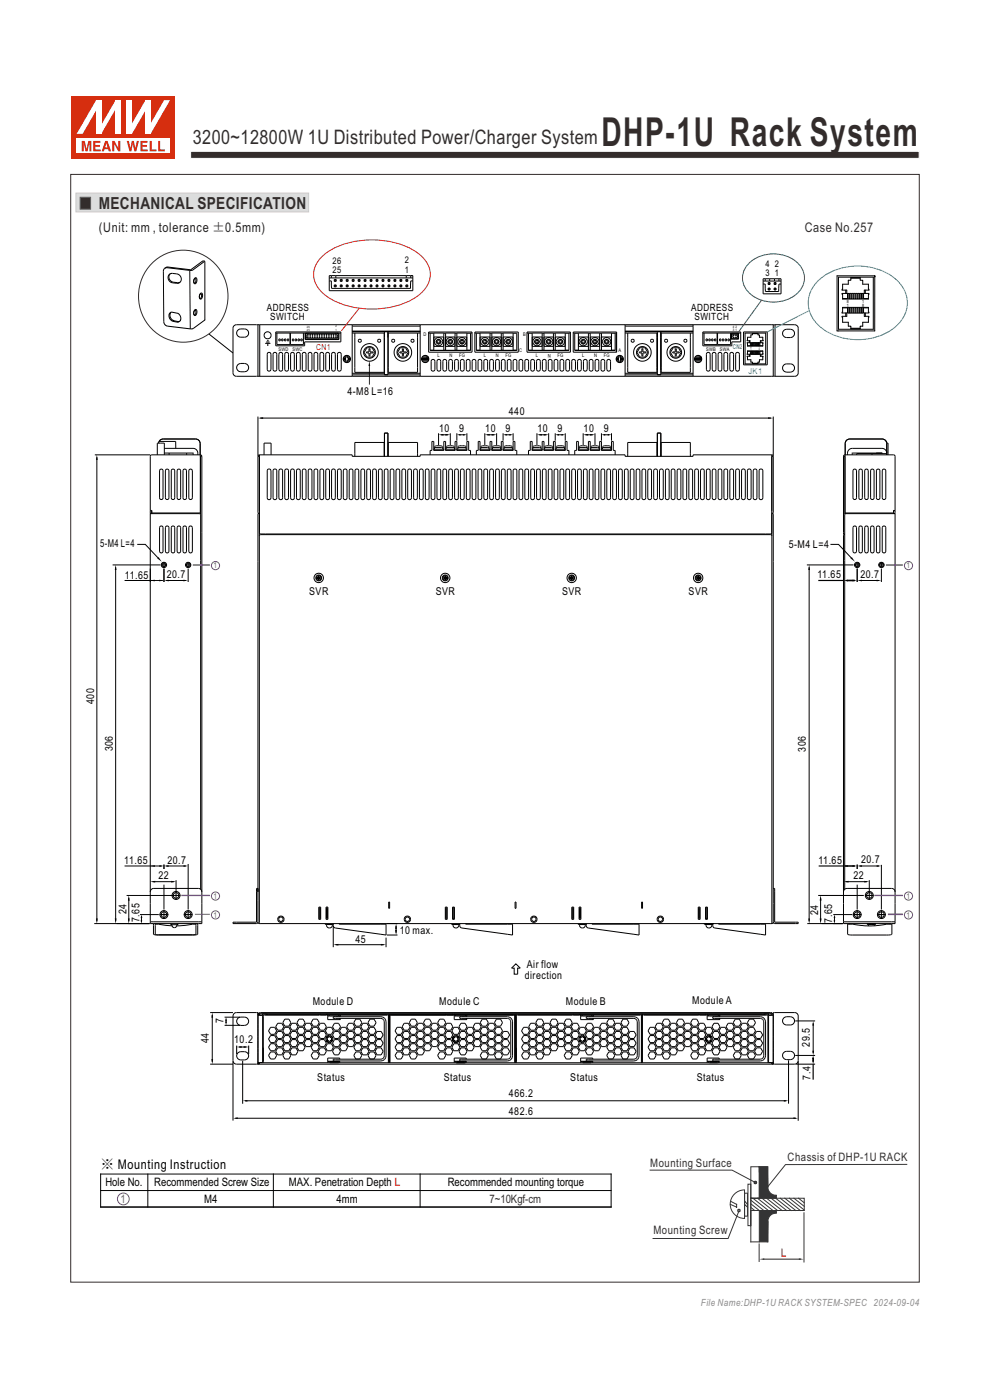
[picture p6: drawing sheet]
<svg xmlns="http://www.w3.org/2000/svg" width="210mm" height="297mm" viewBox="0 0 210 297" stroke-linecap="round" stroke-linejoin="round" font-family="sans-serif">
<defs><g id="words">
<text font-size="8.5" fill="#332c2b" x="127.6" y="31">DHP-1U Rack System</text>
<text font-size="4.2" fill="#332c2b" x="40.9" y="30.6">3200~12800W 1U Distributed Power/Charger System</text>
<text font-size="3.5" fill="#332c2b" x="20.9" y="44.3">MECHANICAL SPECIFICATION</text>
<text font-size="2.8" fill="#231f20" x="21" y="49.3">(Unit: mm , tolerance ±0.5mm)</text>
<text font-size="2.8" fill="#332c2b" x="170.7" y="49.3">Case No.257</text>
<text font-size="2.8" x="21.4" y="248">※ Mounting Instruction</text>
<g font-size="2.5">
<text x="22.4" y="251.5">Hole No.</text>
<text x="32.7" y="251.5">Recommended Screw Size</text>
<text x="61.3" y="251.5">MAX. Penetration Depth L</text>
<text x="95" y="251.5">Recommended mounting torque</text>
<text x="43.3" y="255.3">M4</text>
<text x="71.4" y="255.1">4mm</text>
</g>
<g font-size="2.5" fill="#332c2b">
<text x="137.9" y="247.5">Mounting Surface</text>
<text x="167.1" y="246.3">Chassis of DHP-1U RACK</text>
<text x="103.8" y="255.3">7~10Kgf-cm</text>
<text x="138.6" y="261.8">Mounting Screw</text>
</g>
<text font-size="2.5" fill="#714588" x="25.6" y="255.2">1</text>
<g font-size="2.3">
<text x="73.7" y="83.8">4-M8 L=16</text>
<text x="107.9" y="88.1">440</text>
<text x="93.1" y="91.7">10</text>
<text x="97.4" y="91.7">9</text>
<text x="102.9" y="91.7">10</text>
<text x="107.2" y="91.7">9</text>
<text x="114" y="91.7">10</text>
<text x="118.3" y="91.7">9</text>
<text x="123.8" y="91.7">10</text>
<text x="128.1" y="91.7">9</text>
<text x="21.3" y="116.1">5-M4 L=4</text>
<text x="167.3" y="116.3">5-M4 L=4</text>
<text x="26.5" y="122.7">11.65</text>
<text x="35.4" y="122.7">20.7</text>
<text x="173.4" y="122.6">11.65</text>
<text x="182.5" y="122.7">20.7</text>
<text x="65.6" y="126.1">SVR</text>
<text x="92.4" y="126.1">SVR</text>
<text x="119.2" y="126.1">SVR</text>
<text x="146.1" y="126.1">SVR</text>
<text x="20" y="149.4" transform="rotate(-90 20 149.4)">400</text>
<text x="23.9" y="159.4" transform="rotate(-90 23.9 159.4)">306</text>
<text x="170.9" y="159.4" transform="rotate(-90 170.9 159.4)">306</text>
<text x="26.4" y="183.3">11.65</text>
<text x="35.5" y="183.2">20.7</text>
<text x="173.6" y="183.4">11.65</text>
<text x="182.6" y="183.1">20.7</text>
<text x="33.6" y="186.5">22</text>
<text x="181" y="186.6">22</text>
<text x="26.9" y="193.9" transform="rotate(-90 26.9 193.9)">24</text>
<text x="29.6" y="195.6" transform="rotate(-90 29.6 195.6)">7.65</text>
<text x="173.6" y="194.1" transform="rotate(-90 173.6 194.1)">24</text>
<text x="176.5" y="195.8" transform="rotate(-90 176.5 195.8)">7.65</text>
<text x="75.4" y="200">45</text>
<text x="84.8" y="198.2">10 max.</text>
<text x="111.3" y="207.6">direction</text>
<text x="111.8" y="205.4">Air flow</text>
<text x="66.3" y="213.3">Module D</text>
<text x="93.2" y="213.3">Module C</text>
<text x="120" y="213.3">Module B</text>
<text x="146.8" y="213.1">Module A</text>
<text x="44.3" y="221.3" transform="rotate(-90 44.3 221.3)">44</text>
<text x="47.4" y="217" transform="rotate(-90 47.4 217)">7</text>
<text x="49.7" y="221.4">10.2</text>
<text x="171.8" y="222" transform="rotate(-90 171.8 222)">29.5</text>
<text x="67.3" y="229.3">Status</text>
<text x="94.1" y="229.3">Status</text>
<text x="108" y="232.8">466.2</text>
<text x="121" y="229.3">Status</text>
<text x="147.8" y="229.3">Status</text>
<text x="171.9" y="229" transform="rotate(-90 171.9 229)">7.4</text>
<text x="107.9" y="236.5">482.6</text>
</g>
<g font-size="2.1">
<text x="56.6" y="65.9">ADDRESS</text>
<text x="146.6" y="65.9">ADDRESS</text>
<text x="57.3" y="67.9">SWITCH</text>
<text x="147.3" y="67.9">SWITCH</text>
</g>
<text font-size="2.1" fill="#8b8b8c" x="148.7" y="277">File Name:DHP-1U RACK SYSTEM-SPEC 2024-09-04</text>
<g font-size="1.9">
<text x="70.5" y="55.9">26</text>
<text x="70.5" y="57.9">25</text>
<text x="85.9" y="55.9">2</text>
<text x="85.9" y="57.9">1</text>
<text x="162.4" y="56.6">4</text>
<text x="162.4" y="58.6">3</text>
<text x="164.4" y="56.5">2</text>
<text x="164.4" y="58.6">1</text>
</g>
<text font-size="1.8" fill="#e62129" x="67.1" y="74.3">CN1</text>
<text font-size="1.8" fill="#00a2e9" x="158.7" y="79.3">JK1</text>
<g font-size="1.7" fill="#714588">
<text x="45.3" y="120.6">1</text>
<text x="192.3" y="120.6">1</text>
<text x="45.3" y="190.7">1</text>
<text x="192.3" y="190.7">1</text>
<text x="45.3" y="194.7">1</text>
<text x="192.3" y="194.7">1</text>
</g>
<text font-size="1.4" fill="#009b4c" x="155.5" y="74">CN2</text>
<g font-size="1.1">
<text x="89.9" y="71.2">D</text>
<text x="111" y="71.2">B</text>
<text x="59.1" y="74.4">SWD</text>
<text x="62" y="74.4">SWC</text>
<text x="92.8" y="75.8">L</text>
<text x="95.4" y="75.8">N</text>
<text x="97.4" y="75.8">FG</text>
<text x="102.6" y="75.8">L</text>
<text x="105.2" y="75.8">N</text>
<text x="107.2" y="75.8">FG</text>
<text x="110.1" y="74.6">C</text>
<text x="113.7" y="75.8">L</text>
<text x="116.8" y="75" transform="rotate(-180 116.8 75)">N</text>
<text x="118.3" y="75.8">FG</text>
<text x="123.5" y="75.8">L</text>
<text x="126" y="75.8">N</text>
<text x="128.1" y="75.8">FG</text>
<text x="131.2" y="74.8">A</text>
<text x="149.8" y="74.5">SWB</text>
<text x="152.7" y="74.5">SWA</text>
</g>
<g font-size="1">
<text x="179.6" y="65.1">1</text>
<text x="179.6" y="64.3">8</text>
<text x="182.9" y="65.1">8</text>
<text x="182.9" y="64.3">1</text>
</g>
<g font-size=".7">
<text x="155.5" y="69.5">4</text>
<text x="155.5" y="70.3">3</text>
<text x="156" y="69.5">2</text>
<text x="156" y="70.3">1</text>
</g>
<g font-size=".6">
<text x="65.1" y="69.5">26</text>
<text x="65.1" y="70.2">25</text>
<text x="71.2" y="69.5">2</text>
<text x="71.2" y="70.2">1</text>
</g>
<g font-size=".5">
<text x="159.2" y="74.3">1</text>
<text x="159.2" y="73.9">8</text>
<text x="161" y="74.3">8</text>
<text x="161" y="73.9">1</text>
</g>
</g></defs>
<path d="M40.4 32.1h154.6v1.5h-154.6z" fill-rule="evenodd" fill="#332c2b" stroke="#fefefe" stroke-width=".21"/>
<path d="M21.4 252.6h108.2M31.4 249.1v7M58 249.1v7M89.1 249.1v7M129.6 249.1h-108.3v7h108.3M129.6 249.1v7" fill="none" stroke="#000" stroke-width=".21"/>
<circle cx="26.2" cy="254.3" r="1.25" fill="none" stroke="#714588" stroke-width=".21"/>
<path d="M155 254.8l1.2 .7v.6l-1.3-.6M157.9 253.1h.7v4.9h-.7zM157.9 254.8l.7 .7zM157.9 255.5l.7 .6M159.3 247.5h1.8v6.7h-1.8zM159.3 254.2h11.3v2.6h-11.3zM161.1 247.5h1.7v1.1h-1.7zM162.8 248l.1 3.8zM162.9 259.2l-.1 4.3M192.3 247l-25.7 .1-4.4 5.5M159.3 263.5h1.8" fill="none" stroke="#343435" stroke-width=".21"/>
<circle cx="161.9" cy="251.2" r=".06" fill="none" stroke="#343435" stroke-width=".51"/>
<path d="M161.1 247.5h1.8v4.4a1.68 1.68 0 0 0 1.8 1.7v.6h-3.6z" fill="#343435"/>
<path d="M161.1 247.5h1.8v4.4a1.68 1.68 0 0 0 1.8 1.7v.6h-3.6z" fill="none" stroke="#343435" stroke-width=".21"/>
<path d="M161.1 256.8h3.6v.6h-.4a1.6 1.6 0 0 0-1.4 1.3v4.8h-1.8z" fill="#343435"/>
<g fill="none" stroke="#343435" stroke-width=".21">
<path d="M137.9 248.2h17.4l4.9 2.7M155.6 253.6a3 3 0 0 1 2.3-1.2v6.1a3 3 0 0 1-2.7-1.7 3 3 0 0 1 .4-3.2zM156.7 256.9l-2.3 5.8h-15.9M158.7 251.2h.6v8.8h-.6zM159.3 256.8v6.7M159.3 254.6l2.7 2.2M159.3 255.4l1.8 1.4M159.3 256.1l.8 .7M159.7 254.2l3.3 2.6M160.7 254.2l3.3 2.6M161.1 256.8h3.6v.6h-.4a1.6 1.6 0 0 0-1.4 1.3v4.8h-1.8zM161.6 254.2l3.3 2.6"/>
<path d="M162.6 254.2l3.3 2.6M163.6 254.2l3.3 2.6M164.5 254.2l3.3 2.6M165.5 254.2l3.3 2.6M166.5 254.2l3.3 2.6M167.4 254.2l3.2 2.5M168.4 254.2l2.2 1.7M169.4 254.2l1.2 1"/>
</g>
<g fill="none" stroke="#343435" stroke-width=".51">
<path d="M162.3 252.3l.3 .1-.3 .1z"/>
<circle cx="156.7" cy="256.8" r=".12"/>
<circle cx="160.2" cy="250.9" r=".13"/>
</g>
<g fill="none" stroke="#000" stroke-width=".21">
<path d="M34.9 56.9l-.2 .6v10.8l.3 .6 .6 .3M35.4 56.8l4.9 .6M35.5 56.8l-.6 .1M35.9 58.3l.6-.3 1.4 .2 .5 .7-.1 .8-.6 .4-1.5-.2-.5-.8v-.5zM36.1 58.1l-.3 .8 .5 .7 .5 .3h1.4M40.3 57.4l.1 12.4M41.2 59.2l.2-.1 .2 .3-.1 .5-.2 .2-.2-.4zM41.3 59l.3-.1 .2 .4-.1 .6-.3 .3-.3-.5zM43.4 55.4l-.4-.1-2.5 1.9-4.9-.5-.7 .2M43.5 55.4v12.5M43.5 55.4l-2.6 1.9-.6 .1M69.8 58.5h17.8v3.2h-17.8z"/>
<path d="M69.8 59h17.8M69.8 59.6h.5v1.6h16.8v-1.6h.5M70.3 58.5v.5M70.9 59.3h.4v.4h-.4zM71.2 58.5v.5M72.2 59.3h.4v.4h-.4zM73.4 59.3h.4v.4h-.4zM74.7 59.3h.4v.4h-.4zM76 59.3h.4v.4h-.4zM77.2 59.3h.4v.4h-.4zM78.5 59.3h.4v.4h-.4zM79.8 59.3h.4v.4h-.4z"/>
<path d="M81 59.3h.4v.4h-.4zM82.3 59.3h.4v.4h-.4zM83.6 59.3h.4v.4h-.4zM84.8 59.3h.4v.4h-.4zM86.1 59.3h.4v.4h-.4zM86.2 58.5v.5M87.1 58.5v.5M161.9 59.6h3.8M161.9 59.1h3.8v3.2h-3.8zM162.3 59.1v.5M162.9 59.9h.4v.5h-.4zM163.3 59.1v.5"/>
<path d="M164.2 59.9h.4v.5h-.4zM164.3 59.1v.5M165.2 59.1v.5M177.6 58.5h8v11.7h-8zM177.9 58.8h7.3v11.1h-7.3zM180.5 59h2M35.6 69.2l4.8 .6M36.3 66.2l-.2 .5v.5l.3 .5 .6 .4M36.4 66.2l1.4 .3M36.4 66.2l-.5 .3v.7l.2 .5 .6 .5M36.7 68.2l.8 .1M37 68.1l.7 .1"/>
<path d="M37 68.1l-.3 .1M37.7 66.5l.5 .5 .2 .7-.3 .5-.6 .1M38.1 68.2l-.6 .1M41.2 65.9h.2l.2 .3-.1 .4-.2 .2-.2-.3zM41.3 65.7h.3l.2 .5-.2 .5-.3 .2-.2-.5zM42.4 62.4h.2l.2 .3-.1 .4-.2 .2-.2-.3zM42.5 62.3l.3-.1 .2 .4-.1 .6-.3 .3-.3-.5zM43.5 67.9l-2.5 1.8-.6 .1M44.3 70.8l5.1 4.1M49.6 69.1l.6-.2h118.4l.5 .2 .2 .4v9.7l-.2 .4-.4 .2h-118.6l-.5-.2-.2-.4v-9.7zM50.4 70.1l.4-.3h1.1a.88 .88 0 0 1 .8 .9 .88 .88 0 0 1-.8 .8h-.8a.88 .88 0 0 1-.8-.5 .88 .88 0 0 1 .1-.9zM51.1 77.1a.87 .87 0 0 0-.9 .9 .87 .87 0 0 0 .9 .9"/>
<path d="M51.1 77.1h.1M51.1 78.9h.1M51.1 77.1h.8M51.1 78.9h.8M51.9 77.1a.87 .87 0 0 1 .8 .9 .87 .87 0 0 1-.8 .9M51.9 77.1h.1M51.9 78.9h.1M54.7 68.9v10.9M55.1 68.9v10.9M56.2 72.8h1.2M56.4 72.6h.8M56.6 72.3h.4"/>
<path d="M56.8 74.9l.3-.1 .4 .2v3.3a.4 .4 0 0 1-.4 .4 .4 .4 0 0 1-.4-.4zM56.8 72.8v.6M58 74.9l.4-.1 .3 .3v3.2a.4 .4 0 0 1-.4 .4 .4 .4 0 0 1-.4-.4v-3.2zM58.5 70.7h13.8M58.5 70.4h13.8v2.1h-7.7v.9h-6.1zM58.7 70.7v2.4h2.8v-2.4M59.2 71.9h.2v.4h-.2zM59.3 74.9l.3-.1 .3 .3v3.2a.4 .4 0 0 1-.4 .4 .4 .4 0 0 1-.3-.4v-3.1zM59.7 71.9h.3v.4h-.3zM60.3 71.9h.3v.4h-.3zM60.5 74.9l.4-.1 .3 .3v3.2a.4 .4 0 0 1-.4 .4 .4 .4 0 0 1-.4-.4v-3.2zM60.9 71.9h.3v.4h-.3z"/>
<path d="M61.6 70.7v2.4h2.8v-2.4M61.8 74.9l.4-.1 .2 .3v3.2a.4 .4 0 0 1-.4 .4 .4 .4 0 0 1-.4-.4v-3.1zM62 71.9h.3v.4h-.3zM62.6 71.9h.3v.4h-.3zM63 74.9l.3-.1 .4 .3v3.2a.4 .4 0 0 1-.4 .4 .4 .4 0 0 1-.4-.4v-3.2zM63.2 71.9h.3v.4h-.3zM63.8 71.9h.3v.4h-.3zM64.2 74.9l.4-.1 .3 .3v3.2a.4 .4 0 0 1-.4 .4 .4 .4 0 0 1-.4-.4v-3.2zM64.7 70.7v1.3h7.2v-1.3M64.8 70.7h7v1.2h-7zM64.8 71.1h.2v.6h6.6v-.6h.2M64.8 70.9h7"/>
<path d="M65 70.7v.2M65.2 71h.2v.1h-.2zM65.2 71.4h.2v.2h-.2zM65.3 70.7v.2M65.5 74.9l.3-.1 .4 .2v3.3a.4 .4 0 0 1-.4 .4 .4 .4 0 0 1-.4-.4v-3.2zM65.7 71.4h.2v.2h-.2zM65.7 71h.2v.1h-.2zM66.2 71.4h.2v.2h-.2zM66.2 71h.2v.1h-.2zM66.7 71.4h.2v.2h-.2zM66.7 71h.2v.1h-.2zM66.7 74.9l.4-.1 .3 .3v3.2a.4 .4 0 0 1-.4 .4 .4 .4 0 0 1-.4-.4v-3.2z"/>
<path d="M67.2 71.4h.2v.2h-.2zM67.2 71h.2v.1h-.2zM67.7 71h.2v.1h-.2zM67.7 71.4h.2v.2h-.2zM68 74.9l.3-.1 .3 .2 .1 3.3a.4 .4 0 0 1-.4 .4 .4 .4 0 0 1-.4-.4zM68.2 71.4h.2v.2h-.2zM68.2 71h.2v.1h-.2zM68.7 71h.2v.1h-.2zM68.7 71.4h.2v.2h-.2zM69.2 71.4h.2v.2h-.2zM69.2 71h.2v.1h-.2zM69.2 74.9l.4-.1 .3 .3v3.2a.4 .4 0 0 1-.4 .4 .4 .4 0 0 1-.4-.4v-3.2z"/>
<path d="M69.7 71h.2v.1h-.2zM69.7 71.4h.2v.2h-.2zM70.2 71.4h.1v.2h-.1zM70.2 71h.1v.1h-.1zM70.5 74.9l.3-.1 .3 .3v3.2a.4 .4 0 0 1-.4 .4 .4 .4 0 0 1-.4-.4v-3.1zM70.7 71h.1v.1h-.1zM70.7 71.4h.1v.2h-.1zM70.9 60.4h.4v.5h-.4zM71.2 71.4h.1v.2h-.1zM71.2 71h.1v.1h-.1zM71.2 70.7v.2M71.6 70.7v.2"/>
<path d="M71.7 74.9l.3-.1 .4 .3v3.2a.4 .4 0 0 1-.4 .4 .4 .4 0 0 1-.4-.4v-3.2zM72.2 60.4h.4v.5h-.4zM72.9 76h.5v-.5h.4v.5h.4v.3h-.4v.5h-.4v-.5h-.5zM73.4 60.4h.4v.5h-.4zM74.7 60.4h.4v.5h-.4zM74.7 70.7h6.9M74.7 70.2h14.4M74.7 70.4h14.4M74.7 69.2h14.4M74.7 68.9v10.9M74.7 79.5h14.4M74.7 79.2h6.9"/>
<path d="M75.3 70.7v8.3h6.2v-8.3M76 60.4h.4v.5h-.4zM77.2 60.4h.4v.5h-.4zM77.8 73.8h1.2l.5 1-.6 .9h-1.1l-.5-1zM78.3 74h.2v.7h.6v.2h-.6v.6h-.2v-.6h-.6v-.2h.6zM78.3 77.3v4.3M78.5 60.4h.4v.5h-.4zM79.8 60.4h.4v.5h-.4zM81 60.4h.4v.5h-.4zM81.6 70.4v9.1h.7v-9.1M82.3 70.7h6.8M82.3 79.2h6.8"/>
<path d="M82.3 60.4h.4v.5h-.4zM82.3 70.7v8.3h6.3v-8.3M83.6 60.4h.4v.5h-.4zM84.8 60.4h.4v.5h-.4zM84.9 73.8h1.1l.6 1-.6 .9h-1.1l-.5-1zM85.3 74h.3v.7h.6v.2h-.6v.6h-.3v-.6h-.5v-.2h.5zM86.1 60.4h.4v.5h-.4zM89.1 68.9v10.9M89.6 76h1.2v.3h-1.2zM90.3 75.7l.5 .1 .1 .1M90.9 70.7h.3v3.7h8.6v-3.8l.3 .1M90.9 70.4h9.2v4.3h-9.2z"/>
<path d="M91.2 70.7h.8M91.2 74.3h8.6M91.5 76.4a.4 .4 0 0 1 .5-.1 .4 .4 0 0 1 .3 .3v1.7a.4 .4 0 0 1-.4 .4 .4 .4 0 0 1-.4-.4zM92 74.3v-3.6h2.1v3.6M92 71.5h2.1M92 73.5h2.1M92.6 72.4v.2M92.6 72.6l.3 .4M92.6 72.6h.3v.4M92.8 76.4a.4 .4 0 0 1 .4-.1 .4 .4 0 0 1 .3 .3v1.7a.4 .4 0 0 1-.4 .4 .4 .4 0 0 1-.4-.4zM92.9 72l-.3 .4M92.9 72h.2"/>
<path d="M92.9 73h.2M92.9 72v.4h-.3M93.1 72l.4 .4M93.1 72v.4h.4M93.5 72.4v.2M93.5 72.6l-.4 .4M93.5 72.6h-.4v.4M94.1 76.3h.4l.2 .3v1.7a.4 .4 0 0 1-.4 .4 .4 .4 0 0 1-.4-.4v-1.7zM94.1 70.7h.4M94.5 71.5h2M94.5 74.3v-3.6h2v3.6M94.5 73.5h2"/>
<path d="M95 72.4v.2M95 72.6l.4 .4M95 72.6h.4v.4M95.3 76.4l.3-.2 .3 .3 .1 1.8a.4 .4 0 0 1-.4 .4 .4 .4 0 0 1-.4-.4zM95.4 72h.2M95.4 72l-.4 .4M95.4 73h.2M95.4 72v.4h-.4M95.6 72l.4 .4M95.6 72v.4h.4M96 72.4v.2M96 72.6l-.4 .4"/>
<path d="M96 72.6h-.4v.4M96.5 76.4a.4 .4 0 0 1 .5-.1 .4 .4 0 0 1 .2 .3v1.7a.4 .4 0 0 1-.4 .4 .4 .4 0 0 1-.4-.4zM96.5 70.7h.4M96.9 71.5h2.1v2h-2.1M96.9 74.3v-3.6h2.1v3.6M97.5 72.4v.2M97.5 72.6l.4 .4M97.5 72.6h.4v.4M97.8 76.3h.4l.3 .3v1.7a.4 .4 0 0 1-.4 .4 .4 .4 0 0 1-.4-.4v-1.7zM97.9 72h.2M97.9 72l-.4 .4M97.9 73h.2"/>
<path d="M97.9 72v.4h-.4M98.1 72l.4 .4M98.1 72v.4h.4M98.5 72.4v.2M98.5 72.6l-.4 .4M98.5 72.6h-.4v.4M99 76.4a.41 .41 0 0 1 .4-.1 .41 .41 0 0 1 .3 .3v1.7a.4 .4 0 0 1-.4 .4 .4 .4 0 0 1-.4-.4zM99 70.7h.8M100.2 76.4a.4 .4 0 0 1 .5-.1 .4 .4 0 0 1 .2 .3v1.7a.4 .4 0 0 1-.4 .4 .4 .4 0 0 1-.4-.4zM100.7 70.7h.3v3.7h8.6v-3.7h-.8M100.7 70.4h9.2v4.3h-9.2zM101 70.7h.8"/>
<path d="M101 74.3h8.6M101.5 76.4a.41 .41 0 0 1 .4-.1 .41 .41 0 0 1 .3 .3v1.7a.4 .4 0 0 1-.4 .4 .4 .4 0 0 1-.4-.4zM101.8 74.3v-3.6h2.1v3.6M101.8 71.5h2.1M101.8 73.5h2.1M102.4 72.4v.2M102.4 72.6l.3 .4M102.4 72.6h.3v.4M102.7 72l-.3 .4M102.7 72h.3M102.7 73h.3M102.7 72v.4h-.3"/>
<path d="M102.8 76.3h.4l.2 .3v1.7a.4 .4 0 0 1-.4 .4 .4 .4 0 0 1-.4-.4v-1.7zM103 72l.3 .4M103 72v.4h.3M103.3 72.4v.2M103.3 72.6l-.3 .4M103.3 72.6h-.3v.4M103.9 76.4a.4 .4 0 0 1 .5-.1 .4 .4 0 0 1 .3 .3v1.7a.4 .4 0 0 1-.4 .4 .4 .4 0 0 1-.4-.4zM103.9 70.7h.4M104.2 76.2v.1M104.3 74.3v-3.6h2v3.6M104.8 72.4v.2M104.8 72.6l.4 .4"/>
<path d="M104.8 72.6h.4v.4M105.2 72h.3M105.2 72l-.4 .4M105.2 73h.3M105.2 72v.4h-.4M105.3 76.3h.4l.2 .3v1.7a.4 .4 0 0 1-.4 .4 .4 .4 0 0 1-.4-.4v-1.7zM105.5 72l.3 .4M105.5 72v.4h.3M105.8 72.4v.2M105.8 72.6l-.3 .4M105.8 72.6h-.3v.4M106.3 71.5h-2v2h2"/>
<path d="M106.3 70.7h.4M106.4 76.4a.4 .4 0 0 1 .5-.1 .4 .4 0 0 1 .3 .3v1.7a.4 .4 0 0 1-.4 .4 .4 .4 0 0 1-.4-.4zM106.7 71.5h2.1M106.7 74.3v-3.6h2.1v3.6M106.7 73.5h2.1M107.3 72.4v.2M107.3 72.6l.4 .4M107.3 72.6h.4v.4M107.7 72h.2M107.7 72l-.4 .4M107.7 73h.2M107.7 76.4a.4 .4 0 0 1 .4-.1 .4 .4 0 0 1 .3 .3v1.7a.4 .4 0 0 1-.4 .4 .4 .4 0 0 1-.4-.4z"/>
<path d="M107.7 72v.4h-.4M107.9 72l.4 .4M107.9 72v.4h.4M108.3 72.4v.2M108.3 72.6l-.4 .4M108.3 72.6h-.4v.4M108.9 76.4a.4 .4 0 0 1 .5-.1 .4 .4 0 0 1 .2 .3v1.7a.4 .4 0 0 1-.4 .4 .4 .4 0 0 1-.4-.4zM110.2 76.4a.41 .41 0 0 1 .4-.1 .41 .41 0 0 1 .3 .3v1.7a.4 .4 0 0 1-.4 .4 .4 .4 0 0 1-.4-.4zM111.5 76.3h.4l.2 .3v1.7a.4 .4 0 0 1-.4 .4 .4 .4 0 0 1-.4-.4v-1.7zM111.8 70.7h.3v3.7h8.6v-3.7h.3M111.8 70.4h9.2v4.3h-9.2zM112.1 70.7h.8"/>
<path d="M112.1 74.3h8.6M112.6 76.4a.41 .41 0 0 1 .5-.1 .41 .41 0 0 1 .3 .3v1.7a.4 .4 0 0 1-.4 .4 .4 .4 0 0 1-.4-.4zM112.9 74.3v-3.6h2.1v3.6M112.9 71.5h2.1v2h-2.1M113.4 72.4v.2M113.4 72.6l.4 .4M113.4 72.6h.4v.4M113.8 72l-.4 .4M113.8 72h.2M113.8 73h.2M113.8 72v.4h-.4M114 76.3h.4l.2 .3v1.7a.4 .4 0 0 1-.4 .4 .4 .4 0 0 1-.4-.4v-1.7z"/>
<path d="M114 72l.4 .4M114 72v.4h.4M114.4 72.4v.2M114.4 72.6l-.4 .4M114.4 72.6h-.4v.4M115 70.7h.4M115.1 76.4a.4 .4 0 0 1 .5-.1 .4 .4 0 0 1 .2 .3v1.7a.4 .4 0 0 1-.4 .4 .4 .4 0 0 1-.4-.4zM115.4 71.5h2v2h-2M115.4 74.3v-3.6h2v3.6M115.9 72.4v.2M115.9 72.6l.4 .4M115.9 72.6h.4v.4"/>
<path d="M116.3 72h.2M116.3 72l-.4 .4M116.3 73h.2M116.3 72v.4h-.4M116.5 76.3h.4l.2 .3v1.7a.4 .4 0 0 1-.4 .4 .4 .4 0 0 1-.4-.4v-1.7zM116.5 72l.4 .4M116.5 72v.4h.4M116.9 72.4v.2M116.9 72.6l-.4 .4M116.9 72.6h-.4v.4M117.4 70.7h.4M117.6 76.4a.4 .4 0 0 1 .5-.1 .4 .4 0 0 1 .2 .3v1.7a.4 .4 0 0 1-.4 .4 .4 .4 0 0 1-.4-.4z"/>
<path d="M117.8 71.5h2.1v2h-2.1M117.8 74.3v-3.6h2.1v3.6M118.4 72.4v.2M118.4 72.6l.3 .4M118.4 72.6h.3v.4M118.7 72h.3M118.7 72l-.3 .4M118.7 73h.3M118.7 72v.4h-.3M118.9 76.3h.5l.2 .3v1.7a.4 .4 0 0 1-.4 .4 .4 .4 0 0 1-.4-.4v-1.7zM119 72l.3 .4M119 72v.4h.3"/>
<path d="M119.3 72.4v.2M119.3 72.6l-.3 .4M119.3 72.6h-.3v.4M119.9 70.7h.8M120.2 76.3h.4l.2 .3v1.7a.4 .4 0 0 1-.4 .4 .4 .4 0 0 1-.4-.4v-1.7zM121.3 76.4a.41 .41 0 0 1 .5-.1 .41 .41 0 0 1 .3 .3v1.7a.4 .4 0 0 1-.4 .4 .4 .4 0 0 1-.4-.4zM121.6 70.7h.3v3.7h8.6v-3.7h.3M121.6 70.4h9.2v4.3h-9.2zM121.9 70.7h.8M121.9 74.3h8.6M122.6 76.4a.4 .4 0 0 1 .4-.1 .4 .4 0 0 1 .3 .3v1.7a.4 .4 0 0 1-.4 .4 .4 .4 0 0 1-.4-.4zM122.7 74.3v-3.6h2.1v3.6"/>
<path d="M122.7 71.5h2.1v2h-2.1M123.2 72.4v.2M123.2 72.6l.4 .4M123.2 72.6h.4v.4M123.6 72l-.4 .4M123.6 72h.2M123.6 73h.2M123.6 72v.4h-.4M123.8 76.4a.41 .41 0 0 1 .5-.1 .41 .41 0 0 1 .3 .3v1.7a.4 .4 0 0 1-.4 .4 .4 .4 0 0 1-.4-.4zM123.8 72l.4 .4M123.8 72v.4h.4M124.2 72.4v.2"/>
<path d="M124.2 72.6l-.4 .4M124.2 72.6h-.4v.4M124.8 70.7h.4M125.2 76.3h.4l.2 .3v1.7a.4 .4 0 0 1-.4 .4 .4 .4 0 0 1-.4-.4v-1.7zM125.2 74.3v-3.6h2v3.6M125.2 71.5h2M125.2 73.5h2M125.7 72.4v.2M125.7 72.6l.4 .4M125.7 72.6h.4v.4M126.1 72h.2M126.1 72l-.4 .4"/>
<path d="M126.1 73h.2M126.1 72v.4h-.4M126.3 76.4a.4 .4 0 0 1 .5-.1 .4 .4 0 0 1 .2 .3v1.7a.4 .4 0 0 1-.4 .4 .4 .4 0 0 1-.4-.4zM126.3 72l.4 .4M126.3 72v.4h.4M126.7 72.4v.2M126.7 72.6l-.4 .4M126.7 72.6h-.4v.4M127.2 70.7h.4M127.6 74.3v-3.6h2.1v3.6M127.6 71.5h2.1v2h-2.1M127.6 76.3h.5l.2 .3v1.7a.4 .4 0 0 1-.4 .4 .4 .4 0 0 1-.4-.4v-1.7z"/>
<path d="M128.2 72.4v.2M128.2 72.6l.4 .4M128.2 72.6h.4v.4M128.6 72h.2M128.6 72l-.4 .4M128.6 73h.2M128.6 72v.4h-.4M128.8 72l.4 .4M128.8 76.4a.4 .4 0 0 1 .4-.1 .4 .4 0 0 1 .3 .3v1.7a.4 .4 0 0 1-.4 .4 .4 .4 0 0 1-.4-.4zM128.8 72v.4h.4M129.2 72.4v.2M129.2 72.6l-.4 .4"/>
<path d="M129.2 72.6h-.4v.4M129.7 70.7h.8M130.7 70.7v4M130.8 76h.5v-.5h.3v.5h.5v.3h-.5v.5h-.3v-.5h-.5zM132.6 70.7h6.8M132.6 70.2h14.4M132.6 70.4h14.4M132.6 69.2h14.4M132.6 68.9v10.9M132.6 79.5h14.4M132.6 79.2h6.8M133.2 70.7v8.3h6.2v-8.3"/>
<path d="M135.7 73.8h1.2l.5 1-.6 .9h-1.1l-.5-1zM136.2 74h.2v.7h.6v.2h-.6v.6h-.2v-.6h-.6v-.2h.6zM139.4 70.4v9.1h.8v-9.1M140.2 70.7h6.8M140.2 79h.1M140.2 79.2h6.8M140.2 70.7v8.3h6.2v-8.3M142.8 73.8h1.1l.5 .9-.5 1h-1.2l-.5-1zM143.2 74h.3v.7h.6v.2h-.6v.6h-.3v-.6h-.5v-.2h.5zM146.4 77.7h.1M147 68.9v10.9M147.5 76h1.2v.3h-1.2z"/>
<path d="M148.2 75.7l.5 .1 .1 .1M149.1 70.7h8M149.1 70.4h8v2.1h-1.9v.9h-6.1zM149.3 70.7v2.4h2.8v-2.4M149.8 71.9h.3v.4h-.3zM150 74.9l.3-.1 .3 .3v3.2a.4 .4 0 0 1-.4 .4 .4 .4 0 0 1-.4-.4v-3.2zM150.4 71.9h.3v.4h-.3zM151 71.9h.3v.4h-.3zM151.2 74.9l.3-.1 .4 .3v3.2a.4 .4 0 0 1-.4 .4 .4 .4 0 0 1-.4-.4v-3.1zM151.6 71.9h.3v.4h-.3zM152.2 70.7v2.4h2.8v-2.4M152.4 74.9a.4 .4 0 0 1 .5-.1 .4 .4 0 0 1 .2 .4v3.1a.4 .4 0 0 1-.4 .4 .4 .4 0 0 1-.4-.4z"/>
<path d="M152.6 71.9h.3v.4h-.3zM153.2 71.9h.3v.4h-.3zM153.7 74.8h.4l.3 .3v3.2a.4 .4 0 0 1-.4 .4 .4 .4 0 0 1-.4-.4v-3.2zM153.8 71.9h.3v.4h-.3zM154.4 71.9h.3v.4h-.3zM154.9 74.9a.41 .41 0 0 1 .4-.1 .41 .41 0 0 1 .3 .4v3.1a.4 .4 0 0 1-.4 .4 .4 .4 0 0 1-.4-.4zM155.1 70.7h1.5v1.3h-1.5zM155.1 71.5h.2v-.6h1.1v.6h.2M155.1 71.8h1.5M155.3 71.8v.2M155.6 71.5h.1v.1h-.1zM155.6 71h.1v.2h-.1z"/>
<path d="M155.7 71.8v.2M156 71.5h.2v.1h-.2zM156 71h.2v.2h-.2zM156.1 71.8v.2M156.1 74.9a.4 .4 0 0 1 .5-.1 .4 .4 0 0 1 .2 .4v3.1a.4 .4 0 0 1-.4 .4 .4 .4 0 0 1-.4-.4zM156.4 71.8v.2M157.7 70.4h5.1v7h-5.1zM158 70.6v6.6h4.4v-6.5M158 70.7h4.4M158.6 71.5h.7v-.4h.3v-.4h1.2v.4h.3v.4h.7l.1 .8h-.6v.4h.6l-.1 .7h-3.2l-.1-.7h.6v-.4h-.6zM158.6 74.5h.6v.7h.1v-.7l.1 .7h.2v-.7l.1 .7h.2v-.7l.1 .7h.1v-.7l.1 .7h.2v-.7l.1 .7h.2v-.7l.1 .7h.1v-.7l.1 .7h.2v-.7h.6M158.6 74.5h3.2l.1 .7h-.6v.4h.6l-.1 .7h-.7v.5h-.3v.3h-1.2v-.3h-.3v-.5h-.7l-.1-.7h.6v-.4h-.6z"/>
<path d="M158.6 73.3h.6v-.6h.1v.6l.1-.6h.2v.6l.1-.6h.2v.6l.1-.6h.1v.6l.1-.6h.2v.6l.1-.6h.2v.6l.1-.6h.1v.6l.1-.6h.2v.6h.6M159 72.3v.4M159 75.2v.4M159.6 70.8h1.2M159.6 77.1h1.2M161.4 72.3v.4M161.4 75.2v.4M161.9 60.3h.4l.1 1.5h2.8v-1.5h.5M162.9 61.1h.4v.4h-.4zM164 68.9v10.9M164.2 61.1h.4v.4h-.4zM164.4 68.9v10.9"/>
<path d="M166.3 77.4l.5-.2h.9a.87 .87 0 0 1 .8 .9 .87 .87 0 0 1-.8 .8l-.8 .1a.88 .88 0 0 1-.8-.6 .88 .88 0 0 1 .2-1zM166.9 69.9a.88 .88 0 0 0-.9 .8 .88 .88 0 0 0 .9 .9h.8a.88 .88 0 0 0 .8-.9 .88 .88 0 0 0-.8-.8M166.9 69.8v.1M166.9 69.8h.8M167.7 69.8v.1M178.7 60.3h1.2v-.8h.6v-.6h2v.6h.5v.8h1.2l.1 1.2h-1v.8h1l-.1 1.1h-5.5l-.1-1.1h1v-.8h-1zM178.7 65.3h1.1v1.1h.3v-1.1h.1v1.1h.3v-1.1h.2v1.1h.2v-1.1h.2v1.1h.3v-1.1h.2v1.1h.2v-1.1h.2v1.1h.3v-1.1h.2v1.1h.2v-1.1h.2v1.1h.3v-1.1h1M178.7 65.2h5.5l.1 1.2h-1v.7h1l-.1 1.3h-1.2v.8h-.5v.6h-2v-.6h-.6v-.8h-1.2l-.1-1.3h1v-.7h-1zM178.7 63.3h1.1v-1.1h.3v1.1h.1v-1.1h.3v1.1h.2v-1.1h.2v1.1h.2v-1.1h.3v1.1h.2v-1.1h.2v1.1h.2v-1.1h.3v1.1h.2v-1.1h.2v1.1h.2v-1.1h.3v1.1h1M179.4 61.5v.8M179.4 66.4v.7M180.5 69.6h2"/>
<path d="M183.6 61.5v.8M183.6 66.4v.7M20.1 96.5h11.7M20.5 97v98.4M32 96.6l10.5-.1 .3 .3v99.1h-10.9v-99.2zM33.4 96.5v-2.5h1.5v2.5M33.7 93.9l-.1 .1M33.7 94v-.4h3.6v1.5M33.8 93.6l.3-.3 .4-.2h7a1.02 1.02 0 0 1 1 1v14.9M34.9 95.1h6a1.02 1.02 0 0 1 1.1 1v.4M34.9 96.1h6.1v.4M35.2 99.6h.4l.2 .2v5.8a.38 .38 0 0 1-.3 .4 .38 .38 0 0 1-.4-.4v-5.7z"/>
<path d="M35.9 96.1v.4M36.4 99.6l.4-.1 .3 .3v5.8a.37 .37 0 0 1-.4 .4 .37 .37 0 0 1-.4-.4zM37.7 99.6h.4l.2 .2v5.8a.38 .38 0 0 1-.4 .4 .38 .38 0 0 1-.3-.4v-5.7zM39 99.6h.4l.2 .2v5.8a.37 .37 0 0 1-.4 .4 .37 .37 0 0 1-.4-.4v-5.8zM39.6 96.1v.4M40.2 99.6h.4l.2 .3v5.7a.38 .38 0 0 1-.4 .4 .38 .38 0 0 1-.3-.4v-5.8zM42.5 96.8v12.3M42.5 96.8h.3M54.7 96.8v11.9l.3 .2M54.7 96.8h.3M54.7 88.4v8.3M55 96.8v11.6"/>
<path d="M55 96.5v16.6l.3 .2h108.2l.2-.3M55 96.5l-.3 .3M55 96.5h19.7v.3h14.4v-.3h43.5v.3h14.4v-.3h16.7M55 96.8h.1M55.2 88.7h108.3M56 96.5v-2.5h1.5v2.5M56.8 99.6l.5-.1 .2 .4v5.7a.4 .4 0 0 1-.4 .4 .4 .4 0 0 1-.4-.4zM58 99.6l.4-.1 .3 .3v5.8a.4 .4 0 0 1-.4 .4 .4 .4 0 0 1-.4-.4v-5.8zM59.3 99.6l.3-.1 .3 .3v5.8a.4 .4 0 0 1-.4 .4 .4 .4 0 0 1-.3-.4v-5.7zM60.5 99.6l.4-.1 .3 .3v5.8a.4 .4 0 0 1-.4 .4 .4 .4 0 0 1-.4-.4v-5.8zM61.8 99.6l.4-.1 .2 .3v5.8a.4 .4 0 0 1-.4 .4 .4 .4 0 0 1-.4-.4v-5.7zM63.1 99.6h.4l.2 .2v5.8a.4 .4 0 0 1-.4 .4 .4 .4 0 0 1-.4-.4v-5.8z"/>
<path d="M64.3 99.6h.5l.1 .2v5.8a.4 .4 0 0 1-.4 .4 .4 .4 0 0 1-.4-.4v-5.8zM65.5 99.6l.5-.1 .2 .4v5.7a.4 .4 0 0 1-.4 .4 .4 .4 0 0 1-.4-.4v-5.8zM66.7 99.6l.4-.1 .3 .3v5.8a.4 .4 0 0 1-.4 .4 .4 .4 0 0 1-.4-.4v-5.8zM68 99.6l.4-.1 .3 .4v5.7a.4 .4 0 0 1-.4 .4 .4 .4 0 0 1-.4-.4zM69.3 99.6h.4l.2 .2v5.8a.4 .4 0 0 1-.4 .4 .4 .4 0 0 1-.4-.4v-5.8zM70.5 99.6l.3-.1 .3 .3v5.8a.4 .4 0 0 1-.4 .4 .4 .4 0 0 1-.4-.4v-5.7zM71.7 99.6h.5l.2 .2v5.8a.4 .4 0 0 1-.4 .4 .4 .4 0 0 1-.4-.4v-5.8zM72.9 99.6l.5-.1 .2 .3v5.8a.4 .4 0 0 1-.4 .4 .4 .4 0 0 1-.4-.4v-5.7zM74.2 99.6l.3-.1 .4 .3v5.8a.4 .4 0 0 1-.4 .4 .4 .4 0 0 1-.4-.4v-5.8zM75.3 96.8v-2.9h6.2v2.9M75.4 99.6l.4-.1 .3 .3v5.8a.4 .4 0 0 1-.4 .4 .4 .4 0 0 1-.4-.4v-5.8zM76.7 99.6h.5l.2 .3v5.7a.4 .4 0 0 1-.4 .4 .4 .4 0 0 1-.4-.4v-5.8z"/>
<path d="M77.9 99.6l.3-.1 .4 .3v5.8a.4 .4 0 0 1-.4 .4 .4 .4 0 0 1-.4-.4v-5.8zM79.1 99.6l.5-.1 .2 .4v5.7a.4 .4 0 0 1-.4 .4 .4 .4 0 0 1-.4-.4zM80.4 99.6h.5l.2 .2v5.8a.4 .4 0 0 1-.4 .4 .4 .4 0 0 1-.4-.4v-5.8zM81.6 96.8v-4.9h.7v4.9M81.6 99.6l.4-.1 .3 .3v5.8a.4 .4 0 0 1-.4 .4 .4 .4 0 0 1-.4-.4v-5.7zM82.3 96.8v-2.9h6.3v2.9M82.9 99.6l.3-.1 .4 .3v5.8a.4 .4 0 0 1-.4 .4 .4 .4 0 0 1-.4-.4v-5.8zM84.1 99.6l.4-.1 .3 .3v5.8a.4 .4 0 0 1-.4 .4 .4 .4 0 0 1-.4-.4v-5.7zM85.4 99.6h.5l.1 .2v5.8a.4 .4 0 0 1-.4 .4 .4 .4 0 0 1-.3-.4v-5.8zM86.6 99.6h.5l.2 .2v5.8a.4 .4 0 0 1-.4 .4 .4 .4 0 0 1-.4-.4v-5.8zM87.9 99.6l.4-.1 .2 .4v5.7a.4 .4 0 0 1-.4 .4 .4 .4 0 0 1-.4-.4v-5.8zM89.1 99.6l.3-.1 .4 .3v5.8a.4 .4 0 0 1-.4 .4 .4 .4 0 0 1-.4-.4v-5.8z"/>
<path d="M90.3 99.6l.5-.1 .2 .4v5.7a.4 .4 0 0 1-.4 .4 .4 .4 0 0 1-.4-.4zM91.2 96.5v-.9h.4v-2h.4v2h2.1v-2h.4v2h2v-2h.4v2h2.1v-2h.4v2h.4v.9M91.6 99.6l.3-.1 .4 .3v5.8a.4 .4 0 0 1-.4 .4 .4 .4 0 0 1-.4-.4v-5.8zM92 95.3h2.1M92.2 94.9h1.7M92.3 94.6l-.1 .7M92.4 94.6h1.2l.2 .1M92.4 94.6h-.1M92.8 99.6l.4-.1 .3 .3v5.8a.4 .4 0 0 1-.4 .4 .4 .4 0 0 1-.4-.4v-5.7zM93 91.9v2.5M93.5 92.2h1.5M93.8 94.7l.1 .1"/>
<path d="M93.9 94.8v.1M93.9 94.9v.4M94.1 99.6h.5l.1 .2v5.8a.4 .4 0 0 1-.4 .4 .4 .4 0 0 1-.4-.4v-5.8zM94.5 95.3h2M94.6 94.9h1.8M94.7 94.9h-.1M95.3 99.6l.4-.1 .3 .3v5.8a.4 .4 0 0 1-.4 .4 .4 .4 0 0 1-.4-.4v-5.7zM95.5 91.9v2.5M96.3 94.7l-.2-.1h-1.2l-.2 .2-.1 .5M96.3 94.7l.1 .1M96.4 94.8v.5M96.6 99.6h.5l.1 .2v5.8a.4 .4 0 0 1-.4 .4 .4 .4 0 0 1-.4-.4v-5.8z"/>
<path d="M96.9 91.9v1.6M96.9 95.3h2.1v.3M97.1 94.9h1.8M97.3 94.6l-.2 .7M97.3 94.6h.1M97.4 92.2h1.1M97.8 99.6h.5l.2 .2v5.8a.4 .4 0 0 1-.4 .4 .4 .4 0 0 1-.4-.4v-5.8zM98.6 94.6h-1.3M98.6 94.6h.1M98.7 94.6l.2 .2v.5M99 91.9v1.6M99.1 99.6h.4l.2 .3v5.7a.4 .4 0 0 1-.4 .4 .4 .4 0 0 1-.4-.4v-5.8z"/>
<path d="M100.3 99.6l.3-.1 .3 .3v5.8a.4 .4 0 0 1-.4 .4 .4 .4 0 0 1-.4-.4v-5.8zM101 96.5v-.9h.4v-2h.4v2h2.1v-2h.4v2h2v-2h.4v2h2.1v-2h.4v2h.4v.9M101.5 99.6l.5-.1 .2 .4v5.7a.4 .4 0 0 1-.4 .4 .4 .4 0 0 1-.4-.4zM101.8 95.3h2.1M102 94.9h1.7M102.8 99.6h.5l.1 .2v5.8a.4 .4 0 0 1-.4 .4 .4 .4 0 0 1-.4-.4v-5.8zM102.8 91.9v2.5M103.3 92.2h1.5M103.7 94.7l-.3-.1h-1.2l-.2 .2v.5M103.7 94.7v.1M103.7 94.8v.5M104 99.6l.3-.1 .4 .3v5.8a.4 .4 0 0 1-.4 .4 .4 .4 0 0 1-.4-.4v-5.7z"/>
<path d="M104.5 95.3v-.5l.3-.2h1.2l.2 .7M104.5 94.9h1.7M105.3 99.6h.5l.1 .2v5.8a.4 .4 0 0 1-.4 .4 .4 .4 0 0 1-.4-.4v-5.8zM105.3 91.9v2.5M106.3 95.3h-2v.3M106.5 99.6l.3-.1 .4 .3v5.8a.4 .4 0 0 1-.4 .4 .4 .4 0 0 1-.4-.4v-5.7zM106.7 91.9v1.6M106.7 95.3h2.1M106.9 94.9h1.8M106.9 94.9v.4M107.2 94.6l-.3 .3M107.2 94.6h1.3"/>
<path d="M107.2 94.6h.1M107.2 92.2h1.1M107.7 99.6l.4-.1 .3 .3v5.8a.4 .4 0 0 1-.4 .4 .4 .4 0 0 1-.4-.4v-5.8zM108.5 94.6h.1M108.5 94.6l.2 .7M108.8 91.9v1.6M109 99.6l.3-.1 .3 .3v5.8a.4 .4 0 0 1-.4 .4 .4 .4 0 0 1-.4-.4v-5.8zM110.3 99.6h.4l.2 .3v5.7a.4 .4 0 0 1-.4 .4 .4 .4 0 0 1-.4-.4v-5.8zM111.5 99.6h.5l.1 .2v5.8a.4 .4 0 0 1-.4 .4 .4 .4 0 0 1-.4-.4v-5.8zM112.1 96.5v-.9h.4v-2h.4v2h2.1v-2h.4v2h2v-2h.4v2h2.1v-2h.4v2h.4v.9M112.7 99.6l.5-.1 .2 .4v5.7a.4 .4 0 0 1-.4 .4 .4 .4 0 0 1-.4-.4zM112.9 95.3h2.1v.3"/>
<path d="M113 94.9h1.8M113 94.9v.4M113.1 94.8l-.1 .1M113.1 94.7l.2-.1h1.2l.3 .2v.5M113.1 94.7v.1M113.9 91.9v2.5M114 99.6h.5l.1 .2v5.8a.4 .4 0 0 1-.4 .4 .4 .4 0 0 1-.4-.4v-5.8zM114.4 92.2h1.5M114.7 94.7v.1M115.2 99.6l.3-.1 .3 .3v5.8a.4 .4 0 0 1-.4 .4 .4 .4 0 0 1-.4-.4v-5.7zM115.4 95.3h2v.3M115.5 94.9h1.8"/>
<path d="M115.5 94.8v.5M115.6 94.7l.2-.1h1.2l.2 .2 .1 .5M115.6 94.7l-.1 .1M116.4 91.9v2.5M116.4 99.6l.4-.1 .3 .3v5.8a.4 .4 0 0 1-.4 .4 .4 .4 0 0 1-.4-.4v-5.8zM117.2 94.7v.1M117.7 99.6l.3-.1 .3 .3v5.8a.4 .4 0 0 1-.4 .4 .4 .4 0 0 1-.4-.4v-5.7zM117.8 91.9v1.6M117.8 95.3h2.1v.3M118 95.3v-.5l.3-.2h1.3l.1 .7M118 94.9h1.7M118.3 92.2h1.1"/>
<path d="M118.9 99.6h.5l.2 .2v5.8a.4 .4 0 0 1-.4 .4 .4 .4 0 0 1-.4-.4v-5.8zM119.6 94.7h.1M119.9 91.9v1.6M120.2 99.6h.5l.1 .2v5.8a.4 .4 0 0 1-.4 .4 .4 .4 0 0 1-.4-.4v-5.8zM121.4 99.6l.5-.1 .2 .4v5.7a.4 .4 0 0 1-.4 .4 .4 .4 0 0 1-.4-.4v-5.8zM121.9 96.5v-.9h.4v-2h.4v2h2.1v-2h.4v2h2v-2h.4v2h2.1v-2h.4v2h.4v.9M122.6 99.6l.4-.1 .3 .3v5.8a.4 .4 0 0 1-.4 .4 .4 .4 0 0 1-.4-.4v-5.8zM122.7 95.3h2.1v.3M122.8 94.9h1.8M122.9 94.8l-.1 .5M122.9 94.7v.1M123 94.6l-.1 .1"/>
<path d="M123 94.6h.1M123.7 91.9v2.5M123.9 99.6l.4-.1 .3 .4v5.7a.4 .4 0 0 1-.4 .4 .4 .4 0 0 1-.4-.4zM124.2 92.2h1.5M124.3 94.6h-1.3M124.3 94.6h.1M124.4 94.6l.2 .3v.4M124.5 94.7v.1M125.2 99.6h.4l.2 .2v5.8a.4 .4 0 0 1-.4 .4 .4 .4 0 0 1-.4-.4v-5.8zM125.2 95.3h2M125.3 94.9h1.8M126.2 91.9v2.5"/>
<path d="M126.3 99.6l.4-.1 .3 .3v5.8a.4 .4 0 0 1-.4 .4 .4 .4 0 0 1-.4-.4v-5.7zM126.8 94.6h-1.2l-.2 .2-.1 .5M126.8 94.6h.1M126.9 94.6l.2 .2v.5M127.6 91.9v1.6M127.6 95.3h2.1v.3M127.6 99.6h.5l.2 .2v5.8a.4 .4 0 0 1-.4 .4 .4 .4 0 0 1-.4-.4v-5.8zM127.8 94.9h1.8M127.8 94.9h.1M127.8 94.8v.5M127.9 94.7l.2-.1h1.2l.2 .1M127.9 94.7l-.1 .1"/>
<path d="M128.1 92.2h1.1M128.8 99.6l.4-.1 .3 .3v5.8a.4 .4 0 0 1-.4 .4 .4 .4 0 0 1-.4-.4v-5.7zM129.5 94.7v.1M129.5 94.8l.1 .5M129.7 91.9v1.6M130.1 99.6h.5l.2 .3v5.7a.4 .4 0 0 1-.4 .4 .4 .4 0 0 1-.4-.4v-5.8zM131.4 99.6h.4l.2 .2v5.8a.4 .4 0 0 1-.4 .4 .4 .4 0 0 1-.4-.4v-5.8zM132.6 99.6h.5l.2 .3v5.7a.4 .4 0 0 1-.4 .4 .4 .4 0 0 1-.4-.4v-5.8zM133.2 96.8v-2.9h6.2v2.9M133.8 99.6h.5l.2 .2v5.8a.4 .4 0 0 1-.4 .4 .4 .4 0 0 1-.4-.4v-5.8zM135 99.6l.5-.1 .2 .4v5.7a.4 .4 0 0 1-.4 .4 .4 .4 0 0 1-.4-.4zM136.3 99.6l.3-.1 .4 .3v5.8a.4 .4 0 0 1-.4 .4 .4 .4 0 0 1-.4-.4v-5.8z"/>
<path d="M137.5 99.6l.4-.1 .3 .3v5.8a.4 .4 0 0 1-.4 .4 .4 .4 0 0 1-.4-.4v-5.7zM138.8 99.6h.5l.2 .2v5.8a.4 .4 0 0 1-.4 .4 .4 .4 0 0 1-.4-.4v-5.8zM139.4 96.8v-4.9h.8v4.9M140 99.6l.4-.1 .3 .3v5.8a.4 .4 0 0 1-.4 .4 .4 .4 0 0 1-.4-.4v-5.7zM140.2 96.8v-2.9h6.2v2.9M141.3 99.6h.5l.1 .3v5.7a.4 .4 0 0 1-.4 .4 .4 .4 0 0 1-.4-.4v-5.8zM142.5 99.6l.3-.1 .4 .3v5.8a.4 .4 0 0 1-.4 .4 .4 .4 0 0 1-.4-.4v-5.8zM143.7 99.7a.41 .41 0 0 1 .4-.2 .41 .41 0 0 1 .3 .4v5.7a.4 .4 0 0 1-.4 .4 .4 .4 0 0 1-.4-.4zM145 99.6h.5l.2 .2v5.8a.4 .4 0 0 1-.4 .4 .4 .4 0 0 1-.4-.4v-5.8zM146.2 99.6l.5-.1 .2 .4v5.7a.4 .4 0 0 1-.4 .4 .4 .4 0 0 1-.4-.4zM147.5 99.6h.5l.1 .2v5.8a.4 .4 0 0 1-.3 .4 .4 .4 0 0 1-.4-.4v-5.8zM148.7 99.6l.4-.1 .3 .3v5.8a.4 .4 0 0 1-.4 .4 .4 .4 0 0 1-.4-.4v-5.7z"/>
<path d="M150 99.6l.3-.1 .3 .3v5.8a.4 .4 0 0 1-.4 .4 .4 .4 0 0 1-.4-.4v-5.8zM151.2 99.6l.3-.1 .4 .3v5.8a.4 .4 0 0 1-.4 .4 .4 .4 0 0 1-.4-.4v-5.7zM152.5 99.6h.5l.1 .3v5.7a.4 .4 0 0 1-.4 .4 .4 .4 0 0 1-.4-.4v-5.8zM153.7 99.6h.5l.2 .2v5.8a.4 .4 0 0 1-.4 .4 .4 .4 0 0 1-.4-.4v-5.8zM155 99.6h.4l.2 .3v5.7a.4 .4 0 0 1-.4 .4 .4 .4 0 0 1-.4-.4v-5.8zM156.2 99.6l.3-.1 .3 .3v5.8a.4 .4 0 0 1-.4 .4 .4 .4 0 0 1-.4-.4v-5.8zM157.4 99.6l.5-.1 .2 .4v5.7a.4 .4 0 0 1-.4 .4 .4 .4 0 0 1-.4-.4zM158.7 99.6h.5l.1 .2v5.8a.4 .4 0 0 1-.4 .4 .4 .4 0 0 1-.4-.4v-5.8zM159.9 99.6l.3-.1 .4 .3v5.8a.4 .4 0 0 1-.4 .4 .4 .4 0 0 1-.4-.4v-5.7zM161.2 99.6h.5l.1 .2v5.8a.4 .4 0 0 1-.4 .4 .4 .4 0 0 1-.4-.4v-5.8zM163.7 96.5v99.2l-.2 .2M163.7 96.5l.3 .3"/>
<path d="M163.7 96.8h.3M164 96.8v11.9l-.3 .2M164 88.4v8.3M178.9 96.8v16.5h.3M178.9 96.7v.1M179.3 96.8h-.4M179.3 96.5l-.4 .3M179.3 96.5h10.3l.3 .2v99.2h-11v-82.5h.3M179.3 96.5l-.1 12.6M181.1 99.6h.4l.2 .3v5.7a.38 .38 0 0 1-.4 .4 .38 .38 0 0 1-.4-.4v-5.8zM182.1 96.1v.1M182.3 99.6h.4l.2 .2v5.8a.37 .37 0 0 1-.3 .4 .37 .37 0 0 1-.4-.4z"/>
<path d="M183.6 99.6h.4l.2 .3v5.7a.38 .38 0 0 1-.4 .4 .38 .38 0 0 1-.4-.4v-5.8zM184.8 99.6h.4l.2 .2v5.8a.37 .37 0 0 1-.4 .4 .37 .37 0 0 1-.3-.4v-5.8zM185 96.2v.3M185.8 96.1v.1M186 99.6l.3-.1 .3 .3v5.8a.37 .37 0 0 1-.3 .4 .37 .37 0 0 1-.4-.4zM187.1 96.1h-6.3v.4M187.1 96.1h.1M187.1 96.1v.1M187.3 99.6h.4l.2 .2v5.8a.38 .38 0 0 1-.4 .4 .38 .38 0 0 1-.4-.4v-5.7zM188 93.6l.1 .3M188.1 95.6v.9v-2.4a.98 .98 0 0 0-1-1h-6.8a.98 .98 0 0 0-1 1v2.4M188.1 96.1a1.02 1.02 0 0 0-1-1h-6.3a1.02 1.02 0 0 0-1 1v.4"/>
<path d="M188.1 96.2h-6.4v.3M188.1 94h.3v2.5M23.9 119.8h10.1M29.1 115.5h1.7l2.7 2.8M31.9 109h10.4l.3 .2v79.5M31.9 108.9h.3M31.9 108.3h.3v.7M32.2 108.8h10.3M33.8 105.6a.37 .37 0 0 0 .4 .4 .37 .37 0 0 0 .4-.4v-5.7a.37 .37 0 0 0-.4-.4 .37 .37 0 0 0-.4 .4v5.8M33.9 111.7l.4-.1 .3 .2v5.1a.37 .37 0 0 1-.4 .4 .37 .37 0 0 1-.4-.4zM34.1 119.8h1.3M34.8 119.2v1.3"/>
<path d="M35.2 111.6h.4l.2 .3v5a.38 .38 0 0 1-.3 .4 .38 .38 0 0 1-.4-.4v-5zM36.4 111.7l.4-.1 .3 .3v5a.37 .37 0 0 1-.4 .4 .37 .37 0 0 1-.4-.4zM37.7 111.7l.4-.1 .2 .3v5a.38 .38 0 0 1-.4 .4 .38 .38 0 0 1-.3-.4v-5zM37.8 105.9l.1 .1M38.9 111.7a.37 .37 0 0 1 .4-.1 .37 .37 0 0 1 .3 .3v5a.37 .37 0 0 1-.4 .4 .37 .37 0 0 1-.4-.4zM39.3 119.8h1.2M39.9 119.2v1.3M40.2 111.6h.3l.3 .3v5a.38 .38 0 0 1-.4 .4 .38 .38 0 0 1-.3-.4v-5zM55 109v86.7l.3 .2M55 113.7l.2-.3h108.3l.2 .3M55 109h-.3v86.6M56.6 113.4h.1"/>
<path d="M163.7 109h.3v86.6M163.7 108.4h.1M163.7 108.9h.1M171.2 119.8h9.9M176.2 115.5h1.7l2.7 2.8M179.2 108.8h10.3M181.1 111.6h.3l.3 .3v5a.38 .38 0 0 1-.4 .4 .38 .38 0 0 1-.4-.4v-5zM181.2 119.8h1.2M181.8 119.2v1.3M182.3 111.7l.4-.1 .2 .3v5a.37 .37 0 0 1-.3 .4 .37 .37 0 0 1-.4-.4zM183.6 111.6h.3l.3 .3v5a.38 .38 0 0 1-.4 .4 .38 .38 0 0 1-.4-.4v-5zM183.9 105.9v.1"/>
<path d="M184.8 111.6h.3l.3 .3v5a.37 .37 0 0 1-.4 .4 .37 .37 0 0 1-.3-.4v-5.1zM186 111.7l.4-.1 .2 .2v5.1a.37 .37 0 0 1-.3 .4 .37 .37 0 0 1-.4-.4zM186.3 119.8h1.3M187 119.2v1.3M187.3 111.6h.3l.3 .3v5a.38 .38 0 0 1-.4 .4 .38 .38 0 0 1-.4-.4v-5zM189.5 108.9h.1M189.6 108.3v.6h.3M189.6 108.4h-.1M189.9 109h-10.5l-.2 .2v79.5M189.9 108.3h-.4v.7M24.5 120.3v75.1M26.4 123.1h8.1"/>
<path d="M34.8 120.6v2.9M35.3 123.1h4.1M39.9 120.6v2.9M67.5 122.3l.4 .2-.2 .4-.4-.2zM68.1 122.7h.1M68.1 122.5h.1M94.1 122.5l.4-.2 .2 .4-.4 .2zM94.9 122.7h.2M94.9 122.5h.2M121.2 122.3l.4 .2-.2 .4-.4-.2zM121.8 122.7h.1M121.8 122.5h.1"/>
<path d="M148 122.3l.4 .2-.2 .4-.4-.2zM148.6 122.7h.1M148.6 122.5h.1M171.6 120.3v75.1M173.6 123.1h5.3M179.6 123.1h1.7M181.8 120.6v2.9M182.3 123.1h4.2M187 120.6v2.9M20 195.9h11.7M26.4 183.7h7.9M26.9 190h11.4"/>
<path d="M27.3 190.5v4.9M29.7 194h4M30 194.5v.9M31.9 189.2l.2-.5 .4-.2h9.7l.4 .2 .2 .5M31.9 195.6h10.9M32.4 187h4.4M32.6 195.9v2.3l.6 .2 8.7-.1v-2.4M32.9 196.1l3.6 .3M32.9 195.9v2.3l.5 .1 8.1-.1 .1-2.3M33.8 194h1.9M34.8 183.4v1M34.8 187.7v5.2"/>
<path d="M34.8 193.1v1.9M35.3 183.7h4.1M36.3 195.9v.3h1.4v-.3M36.5 196.2l.1 .4 .3 .2 .4-.2 .2-.4M37.3 186.7v4.2M39 194h1.8M39.9 183.3v9.6M39.9 193.1v1.9M41.6 196.1l-4.1 .3M54.7 195.6l.3 .3h108.8l.2-.3M54.7 188.5h-.3v7.1h-5v.3h5l.3-.3M67.6 192.4h.4v2.6h-.4z"/>
<path d="M67.7 192.6h.2v2.2h-.2zM69 195.9v.2h1.7M69.2 192.4h.4v2.6h-.4zM69.3 196.1l.1 .6 .5 .2M69.3 192.6h.2v2.2h-.2zM69.9 196.9h.1M70.5 196.1l-.2 .6-.4 .2M70.7 195.9v.6l.4 .4 10.8 1.5v-2.3h-10v-.2M70.7 196.5v4.4M81.9 198.9v2M82 198.4h2.3M82.4 191.4h.2v1.3h-.2z"/>
<path d="M84 196.4v1.5M94.5 192.4h.4v2.6h-.4zM94.6 192.6h.2v2.2h-.2zM95.8 195.9v.2h1.7M96 192.4h.4v2.6h-.4zM96.1 196.1l.2 .6 .4 .2M96.1 192.6h.2v2.2h-.2zM96.7 196.9h.1M97.3 196.1l-.1 .5-.5 .3M97.5 195.9l.1 .7 .4 .3 10.7 1.5v-2.3h-9.9v-.2M109.3 191.4h.2v1.3h-.2zM121.3 192.4h.4v2.6h-.4z"/>
<path d="M121.4 192.6h.2v2.2h-.2zM122.7 195.9v.2h1.7M122.8 192.4h.4v2.6h-.4zM122.9 196.1a.63 .63 0 0 0 .6 .8 .63 .63 0 0 0 .7-.8M122.9 192.6h.2v2.2h-.2zM124.4 195.9v.7l.4 .3 10.8 1.5v-2.3h-10v-.2M136.1 191.4h.2v1.3h-.2zM148.1 192.4h.4v2.6h-.4zM148.2 192.6h.2v2.2h-.2zM149.5 195.9v.2h1.7M149.7 192.4h.4v2.6h-.4zM149.8 196.1a.63 .63 0 0 0 .6 .8 .63 .63 0 0 0 .6-.8"/>
<path d="M149.8 192.6h.2v2.2h-.2zM151.2 195.9v.7l.4 .3 10.8 1.5v-2.3h-10v-.2M164 188.5h.3v7.1h5v.3h-5l-.3-.3M171.2 195.9h7.6M173.6 190h9.6M173.7 183.7h5.2M174.1 190.5v4.9M176.8 194h4M177 194.5v.9M178.9 189.2a.75 .75 0 0 1 .8-.7h9.5a.75 .75 0 0 1 .7 .7M178.9 195.6h11M179.2 183.7h2.1"/>
<path d="M179.4 187h4.5M179.8 196.1h1.1a17.3 17.3 0 0 0 7.2 0h1.1M179.8 195.9v2.3l.7 .2 8.6-.1 .1-2.4M180.2 195.9v.2M180.9 194h1.8M181.8 183.4v1M181.8 187.7v5.2M181.8 193.1v1.9M182.3 183.7h4.2M183.5 190h1.8M184 195.9v.2h1.7v-.2M184.2 196.1v.3"/>
<path d="M184.4 186.7v4.2M185.5 196.1l-.1 .3M186 194h1.9M187 183.5v9.4M187 193.1v1.9M188.8 195.9v.2M44.6 214.8h4.8M45 215.3v10M47.6 217.5h3.3M47.6 215.8h3.3M48 216.3v.7M51.1 215.8a.87 .87 0 0 0-.9 .9 .87 .87 0 0 0 .9 .8"/>
<path d="M51.1 215.8h.1M51.1 217.5h.1M51.1 217.5h.8M51.1 215.8h.8M51.9 215.8a.87 .87 0 0 1 .8 .9 .87 .87 0 0 1-.8 .8M51.9 215.8h.1M51.9 217.5h.1M54.7 215.1h109.3M55 215.1v-.3h108.7v.6l-.7-.1M55.1 215.4l-.1-.3-.2 .1-.1 .2h1M55.4 215.3v.1M55.7 215.3l-.7 .1"/>
<path d="M55.7 215.1h.9M55.7 215.1v10.4M56.3 215.1h.1M56.6 215.2h11.1M56.6 215.1v.2M57.4 217.9h.9l.4 .8-.4 .7h-.9l-.4-.7zM57.4 219.7h.9l.4 .7-.4 .8h-.9l-.4-.8zM58.9 217.1h.9l.4 .7-.4 .8h-.9l-.4-.8zM58.9 218.8h.9l.4 .7-.4 .8h-.9l-.4-.8zM60.4 216.2h.9l.4 .7-.4 .8h-.9l-.4-.8zM60.4 217.9h.9l.4 .8-.4 .7h-.9l-.4-.7zM60.4 219.7h.9l.4 .7-.4 .8h-.9l-.4-.8z"/>
<path d="M61.9 217.1h.9l.4 .7-.4 .8h-.9l-.4-.8zM61.9 218.8h.9l.4 .7-.4 .8h-.9l-.4-.8zM63.4 216.2h.9l.4 .7-.4 .8h-.9l-.4-.8zM63.4 217.9h.9l.4 .8-.4 .7h-.9l-.4-.7zM63.4 219.7h.9l.4 .7-.4 .8h-.9l-.4-.8zM64.9 217.1h.9l.4 .7-.4 .8h-.9l-.4-.8zM64.9 218.8h.9l.4 .7-.4 .8h-.9l-.4-.8zM66.4 216.2h.9l.4 .7-.4 .8h-.9l-.4-.8zM66.4 217.9h.9l.4 .8-.4 .7h-.9l-.4-.7zM66.4 219.7h.9l.4 .7-.4 .8h-.9l-.4-.8zM67.7 215.1v.2M67.9 215.1v.2"/>
<path d="M67.9 215.2h1.4M67.9 217.1h.9l.4 .7-.4 .8h-.9l-.4-.8zM67.9 218.8h.9l.4 .7-.4 .8h-.9l-.4-.8zM69.3 215.1v.2M69.4 217.9h.9l.4 .8-.4 .7h-.9l-.4-.7zM69.5 215.1v.2M69.5 215.2h13M69.5 215.5h2.7M69.5 215.3v1h2.7v-.3M69.8 215.3v.2M70.7 215.7h10.1a1.09 1.09 0 0 1 1.1 1.1v7.2a1.09 1.09 0 0 1-1.1 1.1h-10.1v-.4h10.1a.68 .68 0 0 0 .7-.7v-7.2a.71 .71 0 0 0-.7-.8h-10.1zM70.9 217.1h.9l.4 .7-.4 .8h-.9l-.4-.8z"/>
<path d="M70.9 218.8h.9l.4 .7-.4 .8h-.9l-.4-.8zM71.2 200.4h10.2M71.9 215.3v.2M72.1 216v.3M72.2 215.3v.4M72.5 217.9h.8l.5 .8-.5 .7h-.8l-.5-.7zM72.5 219.7h.8l.5 .7-.5 .8h-.8l-.5-.8zM74 217.1h.8l.4 .7-.4 .8h-.8l-.5-.8zM74 218.8h.8l.4 .7-.4 .8h-.8l-.5-.8zM75.5 216.2h.8l.5 .7-.5 .8h-.8l-.5-.8zM75.5 217.9h.8l.5 .8-.5 .7h-.8l-.5-.7zM75.5 219.7h.8l.5 .7-.5 .8h-.8l-.5-.8z"/>
<path d="M77 217.1h.8l.5 .7-.5 .8h-.8l-.5-.8zM77 218.8h.8l.5 .7-.5 .8h-.8l-.5-.8zM78.5 216.2h.8l.5 .7-.5 .8h-.8l-.5-.8zM78.5 217.9h.8l.5 .8-.5 .7h-.8l-.5-.7zM78.5 219.7h.8l.5 .7-.5 .8h-.8l-.5-.8zM80 218.8h.9l.4 .7-.4 .8h-.9l-.4-.8zM82.5 215.1v10.4M82.6 215.1v10.4M82.6 215.2h12M84.2 217.9h.9l.4 .8-.4 .7h-.9l-.4-.7zM84.2 219.7h.9l.4 .7-.4 .8h-.9l-.4-.8zM85.7 217.1h.9l.4 .7-.4 .8h-.9l-.4-.8z"/>
<path d="M85.7 218.8h.9l.4 .7-.4 .8h-.9l-.4-.8zM87.2 216.2h.9l.4 .7-.4 .8h-.9l-.4-.8zM87.2 217.9h.9l.4 .8-.4 .7h-.9l-.4-.7zM87.2 219.7h.9l.4 .7-.4 .8h-.9l-.4-.8zM88.8 217.1h.8l.4 .7-.4 .8h-.8l-.5-.8zM88.8 218.8h.8l.4 .7-.4 .8h-.8l-.5-.8zM90.3 216.2h.8l.4 .7-.4 .8h-.8l-.5-.8zM90.3 217.9h.8l.4 .8-.4 .7h-.8l-.5-.7zM90.3 219.7h.8l.4 .7-.4 .8h-.8l-.5-.8zM91.8 217.1h.8l.4 .7-.4 .8h-.8l-.5-.8zM91.8 218.8h.8l.4 .7-.4 .8h-.8l-.5-.8zM93.3 216.2h.8l.5 .7-.5 .8h-.8l-.5-.8z"/>
<path d="M93.3 217.9h.8l.5 .8-.5 .7h-.8l-.5-.7zM93.3 219.7h.8l.5 .7-.5 .8h-.8l-.5-.8zM94.6 215.1v.2M94.8 215.1v.2M94.8 215.2h1.3M94.8 217.1h.8l.5 .7-.5 .8h-.8l-.5-.8zM94.8 218.8h.8l.5 .7-.5 .8h-.8l-.5-.8zM96.1 215.1v.2M96.3 217.9h.8l.5 .8-.5 .7h-.8l-.4-.7zM96.3 215.1v.2M96.3 215.2h13M96.4 215.3v1h2.6v-.3"/>
<path d="M96.4 215.5h2.6M96.7 215.3v.2M97.5 215.7h10.1a1.09 1.09 0 0 1 1.1 1.1v7.2a1.09 1.09 0 0 1-1.1 1.1h-10.1v-.4h10.1a.68 .68 0 0 0 .7-.7v-7.2a.71 .71 0 0 0-.7-.8h-10.1zM97.8 217.1h.8l.5 .7-.5 .8h-.8l-.5-.8zM97.8 218.8h.8l.5 .7-.5 .8h-.8l-.5-.8zM98.7 215.3v.2M98.9 216v.3M99 215.3v.4M99.3 217.9h.8l.5 .8-.5 .7h-.8l-.4-.7zM99.3 219.7h.8l.5 .7-.5 .8h-.8l-.4-.8zM100.8 217.1h.9l.4 .7-.4 .8h-.9l-.4-.8zM100.8 218.8h.9l.4 .7-.4 .8h-.9l-.4-.8z"/>
<path d="M102.3 216.2h.9l.4 .7-.4 .8h-.9l-.4-.8zM102.3 217.9h.9l.4 .8-.4 .7h-.9l-.4-.7zM102.3 219.7h.9l.4 .7-.4 .8h-.9l-.4-.8zM103.8 217.1h.9l.4 .7-.4 .8h-.9l-.4-.8zM103.8 218.8h.9l.4 .7-.4 .8h-.9l-.4-.8zM105.3 216.2h.9l.4 .7-.4 .8h-.9l-.4-.8zM105.3 217.9h.9l.4 .8-.4 .7h-.9l-.4-.7zM105.3 219.7h.9l.4 .7-.4 .8h-.9l-.4-.8zM106.8 218.8h.9l.4 .7-.4 .8h-.9l-.4-.8zM108.5 205.4l.9-.9 1 .9h-.6v1.3h-.7v-1.3zM109.3 215.1v10.4M109.4 215.1v10.4"/>
<path d="M109.4 215.2h12M111.1 217.9h.8l.4 .8-.4 .7h-.8l-.5-.7zM111.1 219.7h.8l.4 .7-.4 .8h-.8l-.5-.8zM112.6 217.1h.8l.5 .7-.5 .8h-.8l-.5-.8zM112.6 218.8h.8l.5 .7-.5 .8h-.8l-.5-.8zM114.1 216.2h.8l.5 .7-.5 .8h-.8l-.5-.8zM114.1 217.9h.8l.5 .8-.5 .7h-.8l-.5-.7zM114.1 219.7h.8l.5 .7-.5 .8h-.8l-.5-.8zM115.6 217.1h.8l.5 .7-.5 .8h-.8l-.5-.8zM115.6 218.8h.8l.5 .7-.5 .8h-.8l-.5-.8zM117.1 216.2h.9l.4 .7-.4 .8h-.9l-.4-.8zM117.1 217.9h.9l.4 .8-.4 .7h-.9l-.4-.7z"/>
<path d="M117.1 219.7h.9l.4 .7-.4 .8h-.9l-.4-.8zM118.6 217.1h.8l.5 .7-.5 .8h-.8l-.4-.8zM118.6 218.8h.8l.5 .7-.5 .8h-.8l-.4-.8zM120.1 216.2h.9l.4 .7-.4 .8h-.9l-.4-.8zM120.1 217.9h.9l.4 .8-.4 .7h-.9l-.4-.7zM120.1 219.7h.9l.4 .7-.4 .8h-.9l-.4-.8zM121.4 215.1v.2M121.6 215.1v.2M121.6 217.1h.9l.4 .7-.4 .8h-.9l-.4-.8zM121.6 218.8h.9l.4 .7-.4 .8h-.9l-.4-.8zM121.6 215.2h1.3M122.9 215.1v.2"/>
<path d="M123.1 217.9h.9l.4 .8-.4 .7h-.9l-.4-.7zM123.1 215.1v.2M123.1 215.2h13M123.2 215.5h2.7M123.2 215.3v1h2.7v-.3M123.5 215.3v.2M124.4 215.7h10.1a1.09 1.09 0 0 1 1.1 1.1v7.2a1.09 1.09 0 0 1-1.1 1.1h-10.1v-.4h10.1a.71 .71 0 0 0 .7-.7v-7.2a.75 .75 0 0 0-.7-.8h-10.1zM124.6 217.1h.9l.4 .7-.4 .8h-.9l-.4-.8zM124.6 218.8h.9l.4 .7-.4 .8h-.9l-.4-.8zM125.5 215.3v.2M125.8 216v.3M125.9 215.3v.4"/>
<path d="M126.1 217.9h.9l.4 .8-.4 .7h-.9l-.4-.7zM126.1 219.7h.9l.4 .7-.4 .8h-.9l-.4-.8zM127.6 217.1h.9l.4 .7-.4 .8h-.9l-.4-.8zM127.6 218.8h.9l.4 .7-.4 .8h-.9l-.4-.8zM129.1 216.2h.9l.4 .7-.4 .8h-.9l-.4-.8zM129.1 217.9h.9l.4 .8-.4 .7h-.9l-.4-.7zM129.1 219.7h.9l.4 .7-.4 .8h-.9l-.4-.8zM130.6 217.1h.9l.4 .7-.4 .8h-.9l-.4-.8zM130.6 218.8h.9l.4 .7-.4 .8h-.9l-.4-.8zM132.1 216.2h.9l.4 .7-.4 .8h-.9l-.4-.8zM132.1 217.9h.9l.4 .8-.4 .7h-.9l-.4-.7zM132.1 219.7h.9l.4 .7-.4 .8h-.9l-.4-.8z"/>
<path d="M133.6 218.8h.9l.4 .7-.4 .8h-.9l-.4-.8zM136.1 215.1v10.4M136.3 215.3h26.6v10.2M136.3 215.1v10.4M136.3 215.2h11.9M137.9 217.9h.9l.4 .8-.4 .7h-.9l-.4-.7zM137.9 219.7h.9l.4 .7-.4 .8h-.9l-.4-.8zM139.4 217.1h.9l.4 .7-.4 .8h-.9l-.4-.8zM139.4 218.8h.9l.4 .7-.4 .8h-.9l-.4-.8zM140.9 216.2h.9l.4 .7-.4 .8h-.9l-.4-.8zM140.9 217.9h.9l.4 .8-.4 .7h-.9l-.4-.7zM140.9 219.7h.9l.4 .7-.4 .8h-.9l-.4-.8z"/>
<path d="M142.4 217.1h.9l.4 .7-.4 .8h-.9l-.4-.8zM142.4 218.8h.9l.4 .7-.4 .8h-.9l-.4-.8zM143.9 216.2h.9l.4 .7-.4 .8h-.9l-.4-.8zM143.9 217.9h.9l.4 .8-.4 .7h-.9l-.4-.7zM143.9 219.7h.9l.4 .7-.4 .8h-.9l-.4-.8zM145.4 217.1h.9l.4 .7-.4 .8h-.9l-.4-.8zM145.4 218.8h.9l.4 .7-.4 .8h-.9l-.4-.8zM146.9 216.2h.9l.4 .7-.4 .8h-.9l-.4-.8zM146.9 217.9h.9l.4 .8-.4 .7h-.9l-.4-.7zM146.9 219.7h.9l.4 .7-.4 .8h-.9l-.4-.8zM148.2 215.1v.2M148.4 215.1v.2"/>
<path d="M148.4 215.2h1.4M148.4 217.1h.9l.4 .7-.4 .8h-.9l-.4-.8zM148.4 218.8h.9l.4 .7-.4 .8h-.9l-.4-.8zM149.8 215.1v.2M149.9 217.9h.9l.4 .8-.4 .7h-.9l-.4-.7zM150 215.1v.2M150 215.2h12.2M150 215.3v1h2.7v-.3M150 215.5h2.7M150.3 215.3v.2M151.2 215.7h10.1a1.12 1.12 0 0 1 1.1 1.1v7.2a1.12 1.12 0 0 1-1.1 1.1h-10.1v-.4h10.1a.71 .71 0 0 0 .7-.7v-7.2a.75 .75 0 0 0-.7-.8h-10.1zM151.5 217.1h.8l.4 .7-.4 .8h-.8l-.5-.8z"/>
<path d="M151.5 218.8h.8l.4 .7-.4 .8h-.8l-.5-.8zM152.3 215.3v.2M152.6 216v.3M152.7 215.3v.4M152.9 217.9h.9l.4 .8-.4 .7h-.9l-.4-.7zM152.9 219.7h.9l.4 .7-.4 .8h-.9l-.4-.8zM154.5 217.1h.8l.4 .7-.4 .8h-.8l-.5-.8zM154.5 218.8h.8l.4 .7-.4 .8h-.8l-.5-.8zM156 216.2h.8l.4 .7-.4 .8h-.8l-.5-.8zM156 217.9h.8l.4 .8-.4 .7h-.8l-.5-.7zM156 219.7h.8l.4 .7-.4 .8h-.8l-.5-.8zM157.5 218.8h.8l.5 .7-.5 .8h-.8l-.5-.8z"/>
<path d="M157.5 217.1h.8l.5 .7-.5 .8h-.8l-.5-.8zM159 216.2h.8l.5 .7-.5 .8h-.8l-.5-.8zM159 217.9h.8l.5 .8-.5 .7h-.8l-.5-.7zM159 219.7h.8l.5 .7-.5 .8h-.8l-.5-.8zM160.5 218.8h.8l.5 .7-.5 .8h-.8l-.5-.8zM162.2 215.1h.8M162.2 215.1v.2M162.4 215.1h.1M163 215.1v10.4M163.4 215.3v.1M163.7 215.1l.3 .3h-1M166.3 215.9l.6-.2h.8a.88 .88 0 0 1 .8 .9 .88 .88 0 0 1-.8 .8h-.8a.86 .86 0 0 1-.8-.5 .86 .86 0 0 1 .2-1z"/>
<path d="M168.7 216.6h4.2M172.5 217.1v6.3M44.6 225.8h4.8M49.4 225.2v12.5M49.9 237.2h118.9M50.2 221.8v1.8M50.5 223.4l.4-.3h1a.88 .88 0 0 1 .8 .9 .88 .88 0 0 1-.8 .9h-.8a.88 .88 0 0 1-.8-.6 .88 .88 0 0 1 .2-.9zM50.7 222.1h1.5M51.5 225v9.2M52 233.5h114.8M52.7 221.8v1.8M54.7 225.8v-11l-4.9 .1-.4 .6v9.5l.2 .5 .6 .3h118.4l.5-.3 .2-.4v-9.6l-.4-.6-4.9-.1v11"/>
<path d="M55 225.4v.4l-.3-.4h109.3l-.3 .4v-.4M55 225.7v.1M55.5 225.4v.1M55.8 225.5v-10.2h26.6v10.2M57.4 221.4h.9l.4 .8-.4 .7h-.9l-.4-.7zM57.4 223.2h.9l.4 .7-.4 .8h-.9l-.4-.8zM58.9 222.3h.9l.4 .7-.4 .8h-.9l-.4-.8zM58.9 220.5h.9l.4 .8-.4 .7h-.9l-.4-.7zM60.4 221.4h.9l.4 .8-.4 .7h-.9l-.4-.7zM60.4 223.2h.9l.4 .7-.4 .8h-.9l-.4-.8zM61.9 222.3h.9l.4 .7-.4 .8h-.9l-.4-.8zM61.9 220.5h.9l.4 .8-.4 .7h-.9l-.4-.7z"/>
<path d="M63.4 221.4h.9l.4 .8-.4 .7h-.9l-.4-.7zM64.9 220.5h.9l.4 .8-.4 .7h-.9l-.4-.7zM66.4 221.4h.9l.4 .8-.4 .7h-.9l-.4-.7zM66.4 223.2h.9l.4 .7-.4 .8h-.9l-.4-.8zM67.9 222.3h.9l.4 .7-.4 .8h-.9l-.4-.8zM67.9 220.5h.9l.4 .8-.4 .7h-.9l-.4-.7zM69.4 221.4h.9l.4 .8-.4 .7h-.9l-.4-.7zM69.5 225.1h2.6M69.5 225.2h2.6M69.8 225.2v.3M70.9 222.3h.9l.4 .7-.4 .8h-.9l-.4-.8zM70.9 220.5h.9l.4 .8-.4 .7h-.9l-.4-.7z"/>
<path d="M71.9 225.2v.3M72.1 224.7v-.2h-2.6v1M72.1 225.1v.4M72.5 221.4h.8l.5 .8-.5 .7h-.8l-.5-.7zM74 220.5h.8l.4 .8-.4 .7h-.8l-.5-.7zM75.5 221.4h.8l.5 .8-.5 .7h-.8l-.5-.7zM75.5 223.2h.8l.5 .7-.5 .8h-.8l-.5-.8zM77 222.3h.8l.5 .7-.5 .8h-.8l-.5-.8zM77 220.5h.8l.5 .8-.5 .7h-.8l-.5-.7zM78.5 221.4h.8l.5 .8-.5 .7h-.8l-.5-.7zM78.5 223.2h.8l.5 .7-.5 .8h-.8l-.5-.8zM80 222.3h.9l.4 .7-.4 .8h-.9l-.4-.8z"/>
<path d="M80 220.5h.9l.4 .8-.4 .7h-.9l-.4-.7zM82.7 225.5v-10.2h26.5v10.2M84.2 221.4h.9l.4 .8-.4 .7h-.9l-.4-.7zM84.2 223.2h.9l.4 .7-.4 .8h-.9l-.4-.8zM85.7 222.3h.9l.4 .7-.4 .8h-.9l-.4-.8zM85.7 220.5h.9l.4 .8-.4 .7h-.9l-.4-.7zM87.2 221.4h.9l.4 .8-.4 .7h-.9l-.4-.7zM87.2 223.2h.9l.4 .7-.4 .8h-.9l-.4-.8zM88.8 222.3h.8l.4 .7-.4 .8h-.8l-.5-.8zM88.8 220.5h.8l.4 .8-.4 .7h-.8l-.5-.7zM90.3 221.4h.8l.4 .8-.4 .7h-.8l-.5-.7zM91.8 220.5h.8l.4 .8-.4 .7h-.8l-.5-.7z"/>
<path d="M93.3 221.4h.8l.5 .8-.5 .7h-.8l-.5-.7zM93.3 223.2h.8l.5 .7-.5 .8h-.8l-.5-.8zM94.8 222.3h.8l.5 .7-.5 .8h-.8l-.5-.8zM94.8 220.5h.8l.5 .8-.5 .7h-.8l-.5-.7zM96.3 221.4h.8l.5 .8-.5 .7h-.8l-.4-.7zM96.4 225.1h2.5M96.4 225.2h2.5M96.7 225.2v.3M97.8 222.3h.8l.5 .7-.5 .8h-.8l-.5-.8zM97.8 220.5h.8l.5 .8-.5 .7h-.8l-.5-.7zM98.7 225.2v.3M98.9 224.7v-.2h-2.5v1"/>
<path d="M98.9 225.1v.4M99.3 221.4h.8l.5 .8-.5 .7h-.8l-.4-.7zM100.8 220.5h.9l.4 .8-.4 .7h-.9l-.4-.7zM102.3 221.4h.9l.4 .8-.4 .7h-.9l-.4-.7zM102.3 223.2h.9l.4 .7-.4 .8h-.9l-.4-.8zM103.8 222.3h.9l.4 .7-.4 .8h-.9l-.4-.8zM103.8 220.5h.9l.4 .8-.4 .7h-.9l-.4-.7zM105.3 221.4h.9l.4 .8-.4 .7h-.9l-.4-.7zM105.3 223.2h.9l.4 .7-.4 .8h-.9l-.4-.8zM106.8 222.3h.9l.4 .7-.4 .8h-.9l-.4-.8zM106.8 220.5h.9l.4 .8-.4 .7h-.9l-.4-.7zM109.5 225.5v-10.2h26.6v10.2"/>
<path d="M111.1 221.4h.8l.4 .8-.4 .7h-.8l-.5-.7zM111.1 223.2h.8l.4 .7-.4 .8h-.8l-.5-.8zM112.6 222.3h.8l.5 .7-.5 .8h-.8l-.5-.8zM112.6 220.5h.8l.5 .8-.5 .7h-.8l-.5-.7zM114.1 221.4h.8l.5 .8-.5 .7h-.8l-.5-.7zM114.1 223.2h.8l.5 .7-.5 .8h-.8l-.5-.8zM115.6 222.3h.8l.5 .7-.5 .8h-.8l-.5-.8zM115.6 220.5h.8l.5 .8-.5 .7h-.8l-.5-.7zM117.1 221.4h.9l.4 .8-.4 .7h-.9l-.4-.7zM118.6 220.5h.8l.5 .8-.5 .7h-.8l-.4-.7zM120.1 221.4h.9l.4 .8-.4 .7h-.9l-.4-.7zM120.1 223.2h.9l.4 .7-.4 .8h-.9l-.4-.8z"/>
<path d="M121.6 222.3h.9l.4 .7-.4 .8h-.9l-.4-.8zM121.6 220.5h.9l.4 .8-.4 .7h-.9l-.4-.7zM123.1 221.4h.9l.4 .8-.4 .7h-.9l-.4-.7zM123.2 225.1h2.5M123.2 225.2h2.5M123.5 225.2v.3M124.6 222.3h.9l.4 .7-.4 .8h-.9l-.4-.8zM124.6 220.5h.9l.4 .8-.4 .7h-.9l-.4-.7zM125.5 225.2v.3M125.7 224.7v-.2h-2.5v1M125.7 225.1v.4M126.1 221.4h.9l.4 .8-.4 .7h-.9l-.4-.7z"/>
<path d="M127.6 220.5h.9l.4 .8-.4 .7h-.9l-.4-.7zM129.1 221.4h.9l.4 .8-.4 .7h-.9l-.4-.7zM129.1 223.2h.9l.4 .7-.4 .8h-.9l-.4-.8zM130.6 222.3h.9l.4 .7-.4 .8h-.9l-.4-.8zM130.6 220.5h.9l.4 .8-.4 .7h-.9l-.4-.7zM132.1 221.4h.9l.4 .8-.4 .7h-.9l-.4-.7zM132.1 223.2h.9l.4 .7-.4 .8h-.9l-.4-.8zM133.6 222.3h.9l.4 .7-.4 .8h-.9l-.4-.8zM133.6 220.5h.9l.4 .8-.4 .7h-.9l-.4-.7zM137.9 221.4h.9l.4 .8-.4 .7h-.9l-.4-.7zM137.9 223.2h.9l.4 .7-.4 .8h-.9l-.4-.8zM139.4 222.3h.9l.4 .7-.4 .8h-.9l-.4-.8z"/>
<path d="M139.4 220.5h.9l.4 .8-.4 .7h-.9l-.4-.7zM140.9 221.4h.9l.4 .8-.4 .7h-.9l-.4-.7zM140.9 223.2h.9l.4 .7-.4 .8h-.9l-.4-.8zM142.4 222.3h.9l.4 .7-.4 .8h-.9l-.4-.8zM142.4 220.5h.9l.4 .8-.4 .7h-.9l-.4-.7zM143.9 221.4h.9l.4 .8-.4 .7h-.9l-.4-.7zM145.4 220.5h.9l.4 .8-.4 .7h-.9l-.4-.7zM146.9 221.4h.9l.4 .8-.4 .7h-.9l-.4-.7zM146.9 223.2h.9l.4 .7-.4 .8h-.9l-.4-.8zM148.4 222.3h.9l.4 .7-.4 .8h-.9l-.4-.8zM148.4 220.5h.9l.4 .8-.4 .7h-.9l-.4-.7zM149.9 221.4h.9l.4 .8-.4 .7h-.9l-.4-.7z"/>
<path d="M150 225.1h2.5M150 225.2h2.5M150.3 225.2v.3M151.5 222.3h.8l.4 .7-.4 .8h-.8l-.5-.8zM151.5 220.5h.8l.4 .8-.4 .7h-.8l-.5-.7zM152.3 225.2v.3M152.5 224.7v-.2h-2.5v1M152.5 225.1v.4M152.9 221.4h.9l.4 .8-.4 .7h-.9l-.4-.7zM154.5 220.5h.8l.4 .8-.4 .7h-.8l-.5-.7zM156 221.4h.8l.4 .8-.4 .7h-.8l-.5-.7zM156 223.2h.8l.4 .7-.4 .8h-.8l-.5-.8z"/>
<path d="M157.5 222.3h.8l.5 .7-.5 .8h-.8l-.5-.8zM157.5 220.5h.8l.5 .8-.5 .7h-.8l-.5-.7zM159 221.4h.8l.5 .8-.5 .7h-.8l-.5-.7zM159 223.2h.8l.5 .7-.5 .8h-.8l-.5-.8zM160.5 220.5h.8l.5 .8-.5 .7h-.8l-.5-.7zM160.5 222.3h.8l.5 .7-.5 .8h-.8l-.5-.8zM163.2 225.4v.1M163.7 225.4v.1M166.9 224.8a.88 .88 0 0 1-.9-.9 .88 .88 0 0 1 .9-.9h.8a.88 .88 0 0 1 .8 .9 .88 .88 0 0 1-.8 .9M166.9 224.8h.1M166.9 224.8h.8M167.3 224.9v9.2"/>
<path d="M167.7 224.8h.1M168.7 223.9h4.2M168.9 225.8h4M169.3 225.2v12.6M172.5 224.4v.8M172.5 225.8v3.2"/>
<circle cx="56.8" cy="71.1" r=".75"/>
<circle cx="73.6" cy="76.2" r=".76"/>
<circle cx="76.3" cy="72.3" r=".33"/>
<circle cx="78.4" cy="74.8" r="1.86"/>
<circle cx="78.4" cy="74.8" r="1.24"/>
<circle cx="80.4" cy="72.3" r=".33"/>
<circle cx="83.4" cy="72.3" r=".32"/>
<circle cx="85.5" cy="74.8" r="1.86"/>
<circle cx="85.5" cy="74.8" r="1.24"/>
<circle cx="87.5" cy="72.3" r=".33"/>
<circle cx="90.2" cy="76.2" r=".76"/>
<circle cx="93" cy="72.5" r=".87"/>
<circle cx="95.5" cy="72.5" r=".87"/>
<circle cx="98" cy="72.5" r=".87"/>
<circle cx="102.8" cy="72.5" r=".87"/>
<circle cx="105.3" cy="72.5" r=".87"/>
<circle cx="107.8" cy="72.5" r=".87"/>
<circle cx="113.9" cy="72.5" r=".87"/>
<circle cx="116.4" cy="72.5" r=".87"/>
<circle cx="118.9" cy="72.5" r=".87"/>
<circle cx="123.7" cy="72.5" r=".87"/>
<circle cx="126.2" cy="72.5" r=".87"/>
<circle cx="128.7" cy="72.5" r=".87"/>
<circle cx="131.5" cy="76.2" r=".76"/>
<circle cx="134.2" cy="72.3" r=".32"/>
<circle cx="136.3" cy="74.8" r="1.24"/>
<circle cx="136.3" cy="74.8" r="1.86"/>
<circle cx="138.3" cy="72.3" r=".33"/>
<circle cx="141.3" cy="72.3" r=".32"/>
<circle cx="143.3" cy="74.8" r="1.87"/>
<circle cx="143.3" cy="74.8" r="1.25"/>
<circle cx="145.4" cy="72.3" r=".32"/>
<circle cx="148.1" cy="76.2" r=".76"/>
<circle cx="34.8" cy="119.8" r=".56"/>
<circle cx="34.8" cy="119.8" r=".38"/>
<circle cx="39.9" cy="119.8" r=".38"/>
<circle cx="39.9" cy="119.8" r=".56"/>
<circle cx="181.8" cy="119.8" r=".56"/>
<circle cx="181.8" cy="119.8" r=".38"/>
<circle cx="187" cy="119.8" r=".38"/>
<circle cx="187" cy="119.8" r=".56"/>
<circle cx="67.6" cy="122.6" r=".5"/>
<circle cx="67.6" cy="122.6" r=".62"/>
<circle cx="67.6" cy="122.6" r=".99"/>
<circle cx="94.4" cy="122.6" r=".5"/>
<circle cx="94.4" cy="122.6" r=".62"/>
<circle cx="94.4" cy="122.6" r=".99"/>
<circle cx="121.3" cy="122.6" r=".62"/>
<circle cx="121.3" cy="122.6" r=".5"/>
<circle cx="121.3" cy="122.6" r=".99"/>
<circle cx="148.1" cy="122.6" r=".5"/>
<circle cx="148.1" cy="122.6" r=".62"/>
<circle cx="148.1" cy="122.6" r=".99"/>
<circle cx="34.8" cy="194" r=".59"/>
<circle cx="34.8" cy="194" r=".84"/>
<circle cx="37.3" cy="190" r=".58"/>
<circle cx="37.3" cy="190" r=".84"/>
<circle cx="39.9" cy="194" r=".83"/>
<circle cx="39.9" cy="194" r=".59"/>
<circle cx="59.6" cy="195" r=".47"/>
<circle cx="59.6" cy="195" r=".68"/>
<circle cx="86.4" cy="195" r=".67"/>
<circle cx="86.4" cy="195" r=".47"/>
<circle cx="113.2" cy="195" r=".67"/>
<circle cx="113.3" cy="195" r=".47"/>
<circle cx="140.1" cy="195" r=".68"/>
<circle cx="140.1" cy="195" r=".47"/>
<circle cx="181.8" cy="194" r=".58"/>
<circle cx="181.8" cy="194" r=".83"/>
<circle cx="184.4" cy="190" r=".84"/>
<circle cx="184.4" cy="190" r=".59"/>
<circle cx="187" cy="194" r=".83"/>
<circle cx="187" cy="194" r=".58"/>
<circle cx="69.9" cy="220.4" r=".49"/>
<circle cx="69.9" cy="220.4" r=".74"/>
<circle cx="96.7" cy="220.4" r=".74"/>
<circle cx="96.7" cy="220.4" r=".5"/>
<circle cx="123.5" cy="220.4" r=".5"/>
<circle cx="123.5" cy="220.4" r=".74"/>
<circle cx="150.4" cy="220.4" r=".5"/>
<circle cx="150.4" cy="220.4" r=".73"/>
</g>
<path d="M65.4 78.6h.1z" fill="#000" stroke="#000" stroke-width=".21"/>
<path d="M32.6 55.5a9.6 9.6 0 0 1 11.8-.6 9.6 9.6 0 0 1 3.3 11.5 9.5 9.5 0 0 1-11.3 5.9 9.5 9.5 0 0 1-6.9-10.7 9.8 9.8 0 0 1 3.1-6.1z" fill="none" stroke="#332c2b" stroke-width=".21"/>
<g fill="#000">
<path d="M70.9 59.3l.4 .4h-.4zM70.9 59.3h.4v.4zM72.2 59.3l.4 .4h-.4zM72.2 59.3h.4v.4zM73.4 59.3l.4 .4h-.4zM73.4 59.3h.4v.4zM74.7 59.3l.4 .4h-.4zM74.7 59.3h.4v.4zM76 59.3l.4 .4h-.4zM76 59.3h.4v.4zM77.2 59.3l.4 .4h-.4zM77.2 59.3h.4v.4z"/>
<path d="M78.5 59.3l.4 .4h-.4zM78.5 59.3h.4v.4zM79.8 59.3l.4 .4h-.4zM79.8 59.3h.4v.4zM81 59.3l.4 .4h-.4zM81 59.3h.4v.4zM82.3 59.3l.4 .4h-.4zM82.3 59.3h.4v.4zM83.6 59.3l.4 .4h-.4zM83.6 59.3h.4v.4zM84.8 59.3l.4 .4h-.4zM84.8 59.3h.4v.4z"/>
<path d="M86.1 59.3l.4 .4h-.4zM86.1 59.3h.4v.4zM162.9 59.9l.4 .5h-.4zM162.9 59.9h.4v.5zM164.2 59.9l.4 .5h-.4zM164.2 59.9h.4v.5zM65.2 71l.2 .1h-.2zM65.2 71h.2v.1zM65.2 71.4l.2 .2h-.2zM65.2 71.4h.2v.2zM65.7 71l.2 .1h-.2zM65.7 71h.2v.1z"/>
<path d="M65.7 71.4l.2 .2h-.2zM65.7 71.4h.2v.2zM66.2 71l.2 .1h-.2zM66.2 71h.2v.1zM66.2 71.4l.2 .2h-.2zM66.2 71.4h.2v.2zM66.7 71l.2 .1h-.2zM66.7 71h.2v.1zM66.7 71.4l.2 .2h-.2zM66.7 71.4h.2v.2zM67.2 71l.2 .1h-.2zM67.2 71h.2v.1z"/>
<path d="M67.2 71.4l.2 .2h-.2zM67.2 71.4h.2v.2zM67.7 71l.2 .1h-.2zM67.7 71h.2v.1zM67.7 71.4l.2 .2h-.2zM67.7 71.4h.2v.2zM68.2 71l.2 .1h-.2zM68.2 71h.2v.1zM68.2 71.4l.2 .2h-.2zM68.2 71.4h.2v.2zM68.7 71l.2 .1h-.2zM68.7 71h.2v.1z"/>
<path d="M68.7 71.4l.2 .2h-.2zM68.7 71.4h.2v.2zM69.2 71l.2 .1h-.2zM69.2 71h.2v.1zM69.2 71.4l.2 .2h-.2zM69.2 71.4h.2v.2zM69.7 71l.2 .1h-.2zM69.7 71h.2v.1zM69.7 71.4l.2 .2h-.2zM69.7 71.4h.2v.2zM70.2 71l.2 .1h-.2zM70.2 71h.2v.1z"/>
<path d="M70.2 71.4l.2 .2h-.2zM70.2 71.4h.2v.2zM70.7 71l.2 .1h-.2zM70.7 71h.2v.1zM70.7 71.4l.2 .2h-.2zM70.7 71.4h.2v.2zM70.9 60.4l.4 .5h-.4zM70.9 60.4h.4v.5zM71.2 71l.1 .1h-.1zM71.2 71h.1v.1zM71.2 71.4l.1 .2h-.1zM71.2 71.4h.1v.2z"/>
<path d="M72.2 60.4l.4 .5h-.4zM72.2 60.4h.4v.5zM72.8 76.3h.1zM72.8 76.2l.1 .1zM72.8 76.2h.1zM72.8 76.1l.1 .1zM72.8 76l.1 .1zM72.8 76h.1zM73.1 76.8h.3zM73.1 76.7l.3 .1zM73 76.7h.4zM73 76.6l.4 .1z"/>
<path d="M72.9 76.6h.5zM72.9 76.5l.5 .1zM72.9 76.4l.5 .1zM72.8 76.4h.6zM72.8 76.3l.6 .1zM72.8 76.3h.6zM72.8 76h.6zM72.8 75.9l.6 .1zM72.9 75.9h.5zM72.9 75.8l.5 .1zM72.9 75.8h.5zM73 75.7l.4 .1z"/>
<path d="M73 75.7h.4zM73 75.6l.4 .1zM73.1 75.6h.3zM73.1 75.5l.3 .1zM73.1 75.5h.3zM73.4 60.4l.4 .5h-.4zM73.4 60.4h.4v.5zM73.5 76.9h.1zM73.5 76.9h.2zM73.5 75.4h.1zM73.4 76.9h.3zM73.5 75.4h.2z"/>
<path d="M73.3 76.9h.5zM73.3 76.9h.4zM73.4 75.4h.3zM73.3 76.9h.6zM73.4 75.4h.4zM73.3 75.4h.5zM73.2 76.8h.7zM73.2 76.8l.7 .1zM73.3 75.4l.6 .1zM73.3 75.5h.6zM73.2 76.8h.8zM73.2 75.5h.7z"/>
<path d="M73.1 76.8h.9zM73.2 75.5h.8zM73.7 76.8h.3zM73.1 75.5h.9zM73.7 76.7h.4zM73.7 76.7l.3 .1zM73.7 75.5h.3zM73.7 75.5l.4 .1zM73.7 76.7h.5zM73.7 75.6h.4zM73.7 76.6h.5zM73.7 76.6l.5 .1z"/>
<path d="M73.7 75.6l.5 .1zM73.7 75.7h.5zM73.7 76.5h.5zM73.7 76.5l.5 .1zM73.7 75.7l.5 .1zM73.7 76.4h.6zM73.7 76.4l.5 .1zM73.7 75.8h.5zM73.7 75.8l.6 .1zM73.7 76.3h.6zM73.7 76.3l.6 .1zM73.7 75.9h.6z"/>
<path d="M74.2 76.3h.1zM73.7 76h.6zM73.7 75.9l.6 .1zM74.2 76.2l.1 .1zM74.2 76h.1zM74.2 76.2h.1zM74.2 76l.1 .1zM74.2 76.1l.1 .1zM74.7 60.4l.4 .5h-.4zM74.7 60.4h.4v.5zM76 60.4l.4 .5h-.4zM76 60.4h.4v.5z"/>
<path d="M77.2 60.4l.4 .5h-.4zM77.2 60.4h.4v.5zM78.3 76.5l.2 1.1h-.3zM78.5 60.4l.4 .5h-.4zM78.5 60.4h.4v.5zM79.8 60.4l.4 .5h-.4zM79.8 60.4h.4v.5zM81 60.4l.4 .5h-.4zM81 60.4h.4v.5zM82.3 60.4l.4 .5h-.4zM82.3 60.4h.4v.5zM83.6 60.4l.4 .5h-.4z"/>
<path d="M83.6 60.4h.4v.5zM84.8 60.4l.4 .5h-.4zM84.8 60.4h.4v.5zM86.1 60.4l.4 .5h-.4zM86.1 60.4h.4v.5zM89.4 76.3h.2zM89.4 76.2l.2 .1zM89.4 76.2h.2zM89.4 76.1l.2 .1zM89.4 76l.2 .1zM89.5 76h.1zM90.1 76.9h.2z"/>
<path d="M90.1 75.4h.2zM90 76.9h.4zM90 76.9h.3zM90.1 75.4h.3zM90 75.4h.4zM89.9 76.9h.6zM89.9 76.9h.5zM89.9 76.8h.6zM89.9 76.8l.6 .1zM90 75.4l.5 .1zM89.9 75.5h.6zM89.8 76.8h.8z"/>
<path d="M89.8 76.8h.7zM89.8 76.8h.9zM89.9 75.5h.7zM89.8 75.5h.8zM89.7 76.7h1zM89.7 76.7l1 .1zM89.8 75.5h.9zM89.8 75.5l.9 .1zM89.7 75.6h1zM89.6 76.7h1.2zM89.6 76.7h1.1zM89.6 76.6h1.2z"/>
<path d="M89.6 76.6l1.2 .1zM89.7 75.6l1.1 .1zM89.6 76.6h1.3zM89.6 75.7h1.2zM89.5 76.5h1.4zM89.5 76.5l1.4 .1zM89.6 75.7l1.3 .1zM89.5 76.4h1.4zM89.5 76.4l1.4 .1zM89.6 75.8h1.3zM89.5 75.8l1.4 .1zM89.5 76.3h1.4z"/>
<path d="M89.5 76.3l1.4 .1zM89.5 75.9h1.4zM90.8 76.3h.1zM89.5 76h1.4zM89.5 75.9l1.4 .1zM90.8 76.2l.2 .1zM90.8 76h.2zM90.8 76.2h.2zM90.8 76.1l.2 .1zM90.8 76l.2 .1zM130.7 76.3h.1zM130.7 76.2l.1 .1z"/>
<path d="M130.7 76.2h.1zM130.7 76.1l.1 .1zM130.7 76l.1 .1zM130.7 76h.1zM131 76.8h.3zM131 76.7l.3 .1zM130.9 76.7h.4zM130.8 76.6l.5 .1zM130.8 76.6h.5zM130.8 76.5l.5 .1zM130.8 76.4l.5 .1zM130.7 76.4h.6z"/>
<path d="M130.7 76.3l.6 .1zM130.7 76.3h.6zM130.7 76h.6zM130.7 75.9l.6 .1zM130.8 75.9h.5zM130.8 75.8l.5 .1zM130.8 75.8h.5zM130.8 75.7l.5 .1zM130.9 75.7h.4zM130.9 75.6l.4 .1zM131 75.6h.3zM131 75.5l.3 .1z"/>
<path d="M131 75.5h.3zM131.4 76.9h.1zM131.3 76.9h.3zM131.3 76.9h.2zM131.4 75.4h.1zM131.4 75.4h.2zM131.3 75.4h.3zM131.2 76.9h.5zM131.2 76.9h.4zM131.2 76.9h.6zM131.3 75.4h.4zM131.2 75.4h.5z"/>
<path d="M131.1 76.8h.7zM131.1 76.8l.7 .1zM131.2 75.4l.6 .1zM131.2 75.5h.6zM131.1 76.8h.8zM131.1 75.5h.7zM131 76.8h.9zM131.1 75.5h.8zM131.6 76.8h.3zM131 75.5h.9zM131.6 76.7h.4zM131.6 76.7l.3 .1z"/>
<path d="M131.6 75.5h.3zM131.6 75.5l.4 .1zM131.6 75.6h.4zM131.6 76.6h.5zM131.6 76.6l.4 .1zM131.6 75.6l.4 .1zM131.6 75.7h.5zM131.6 76.5h.5zM131.6 76.5l.5 .1zM131.6 75.7l.5 .1zM131.6 76.4h.6zM131.6 76.4l.5 .1z"/>
<path d="M131.6 75.8h.5zM131.6 75.8l.6 .1zM131.6 76.3h.6zM131.6 76.3l.6 .1zM131.6 75.9h.6zM132.1 76.3h.1zM131.6 76h.6zM131.6 75.9l.6 .1zM132.1 76.2l.1 .1zM132.1 76h.1zM132.1 76.2h.1zM132.1 76l.1 .1z"/>
<path d="M132.1 76.1l.1 .1zM147.3 76.3h.2zM147.3 76.2l.2 .1zM147.3 76.2h.2zM147.3 76.1l.2 .1zM147.3 76l.2 .1zM147.3 76h.2zM148 76.9h.2zM148 75.4h.2zM147.9 76.9h.4zM147.9 76.9h.3zM148 75.4h.3z"/>
<path d="M147.9 75.4h.4zM147.8 76.9h.6zM147.8 76.9h.5zM147.7 76.8h.7zM147.7 76.8l.7 .1zM147.9 75.4l.5 .1zM147.8 75.5h.6zM147.7 76.8h.8zM147.7 75.5h.7zM147.6 76.8h.9zM147.7 75.5h.8zM147.6 76.7h1z"/>
<path d="M147.6 76.7l.9 .1zM147.6 75.5h.9zM147.5 76.7h1.1zM147.6 75.5l1 .1zM147.6 75.6h1zM147.5 76.7h1.2zM147.5 75.6h1.1zM147.5 76.6h1.2zM147.5 76.6l1.2 .1zM147.5 75.6l1.2 .1zM147.4 76.6h1.3zM147.5 75.7h1.2z"/>
<path d="M147.4 76.5h1.4zM147.4 76.5l1.3 .1zM147.5 75.7l1.2 .1zM147.4 76.4h1.4zM147.4 76.4l1.4 .1zM147.4 75.8h1.4zM147.4 75.8l1.4 .1zM147.3 76.3h1.5zM147.3 76.3l1.5 .1zM147.4 75.9h1.4zM148.7 76.3h.1zM147.3 76h1.5z"/>
<path d="M147.4 75.9l1.4 .1zM148.7 76.2l.1 .1zM148.7 76h.1zM148.7 76.2h.2zM148.7 76.1l.2 .1zM148.7 76l.2 .1zM155.6 71.5h.1v.1zM155.6 71.5l.1 .1h-.1zM155.6 71h.1v.2zM155.6 71l.1 .2h-.1zM156 71.5h.2v.1zM156 71.5l.2 .1h-.2z"/>
<path d="M156 71h.2v.2zM156 71l.2 .2h-.2zM162.9 61.1l.4 .4h-.4zM162.9 61.1h.4v.4zM164.2 61.1l.4 .4h-.4zM164.2 61.1h.4v.4zM20.5 96.4l.2 1.2h-.3zM54.7 88.7l1.1-.2v.4zM93 92.2l1.1-.1v.3zM94.5 92.1l1.1 .1-1.1 .2zM96.9 92.2l.8-.1v.3zM98.2 92.1l.8 .1-.8 .2z"/>
<path d="M102.8 92.2l1.1-.1v.3zM104.3 92.1l1.1 .1-1.1 .2zM106.7 92.2l.8-.1v.3zM108 92.1l.8 .1-.8 .2zM113.8 92.2l1.1-.1v.3zM115.3 92.1l1.1 .1-1.1 .2zM117.8 92.2l.8-.1v.3zM119.1 92.1l.8 .1-.8 .2zM123.7 92.2l1-.1v.3zM125.2 92.1l1.1 .1-1.1 .2zM127.6 92.2l.8-.1v.3zM128.9 92.1l.8 .1-.8 .2z"/>
<path d="M162.9 88.5l1.1 .2-1.1 .2zM33.3 118.4l.3-.2 .7 1zM180.4 118.4l.3-.2 .6 1zM24.5 119.8l.2 1.1h-.3zM31.8 123.1l1-.1v.3zM33.8 123l.9 .1-.9 .2zM34.8 123.1l1-.1v.3zM38.9 123l1 .1-1 .2zM171.6 119.8l.2 1.1h-.3zM178.9 123.1l1-.1v.3zM180.8 123l1 .1-1 .2zM181.9 123.1l.9-.1v.3z"/>
<path d="M186 123l.9 .1-.9 .2zM20.4 194.8h.3l-.2 1.2zM24.3 194.8h.4l-.2 1.2zM27.1 194.8h.4l-.2 1.2zM27.3 189.9l.2 1.2h-.4zM29.8 195.3h.4l-.2 .6zM30 194l.2 .7h-.4zM31.9 183.7l1-.2v.4zM31.8 187l1.1-.1v.3zM33.8 183.5l1 .2-1 .2zM34.8 183.7l1-.2v.4zM36.3 186.9l1.1 .1-1.1 .2z"/>
<path d="M38.9 183.5l1 .2-1 .2zM83.8 197.2h.4l-.2 1.2zM84 195.9l.2 1.1h-.4zM171.5 194.9h.3l-.2 1.1zM173.9 194.9h.4l-.2 1.1zM174.1 189.9l.2 1.1h-.4zM176.8 195.3h.4l-.2 .6zM177 194l.2 .7h-.4zM178.9 183.7l1-.2v.4zM178.9 187l1.1-.1v.3zM180.8 183.5l1 .2-1 .2zM181.9 183.7l.9-.2v.4z"/>
<path d="M183.3 186.9l1.1 .1-1.1 .2zM186 183.5l.9 .2-.9 .2zM45 214.8l.2 1.1h-.4zM47.8 216.7h.3l-.1 .8zM48 215.8l.1 .8h-.3zM70.7 200.4l1.1-.2v.4zM80.8 200.2l1.1 .2-1.1 .2zM172.5 216.6l.2 1h-.4zM44.8 224.7h.4l-.2 1.1zM49.5 237.2l.9-.2v.4zM50.2 222.1l1.1-.2v.4zM51.7 221.9l1.1 .2-1.1 .2z"/>
<path d="M51.5 233.5l1-.1v.3zM166.3 233.4l.9 .1-.9 .2zM168.3 237l1 .2-1 .2zM172.3 225h.4l-.2 .7zM172.3 222.9h.4l-.2 1zM172.5 223.9l.1 .8h-.3z"/>
</g>
<path d="M68 54.8a14.7 14.7 0 0 1 10.9-3.9 15.3 15.3 0 0 1 10.9 3.9 5 5 0 0 1-.7 7.6 17.6 17.6 0 0 1-14.7 2.7 10.4 10.4 0 0 1-7.5-5.1 4.8 4.8 0 0 1 1.1-5.2zM76.2 65.4l-3.8 4.8" fill="none" stroke="#e62129" stroke-width=".21"/>
<path d="M158.8 56a7.7 7.7 0 0 1 11.1 .6 4.4 4.4 0 0 1-1.9 6.5 7.7 7.7 0 0 1-9.8-1.8 4.2 4.2 0 0 1 .6-5.3zM161.5 63.7l-4.8 6.7" fill="none" stroke="#009b4c" stroke-width=".21"/>
<path d="M173.6 59.5a12.9 12.9 0 0 1 16.7 0 6.4 6.4 0 0 1-.9 10.3 13.1 13.1 0 0 1-15.8-.8 6.3 6.3 0 0 1 0-9.5zM171.7 65.9l-8.9 4.5" fill="none" stroke="#00a2e9" stroke-width=".21"/>
<g fill="none" stroke="#714588" stroke-width=".21">
<path d="M40.9 119.9h3.6M187.9 119.9h3.6M38.4 190h6.1M41.3 194h3.2M185.5 190h6M188.3 194h3.2"/>
<circle cx="45.7" cy="120" r=".87"/>
<circle cx="192.7" cy="120" r=".87"/>
<circle cx="45.7" cy="190.1" r=".87"/>
<circle cx="45.7" cy="194.1" r=".87"/>
<circle cx="192.7" cy="190.1" r=".87"/>
<circle cx="192.7" cy="194.1" r=".87"/>
</g>
<path d="M16.1 41h49.4v4h-49.4z" fill-rule="evenodd" fill="#dcdddd" stroke="#c9caca" stroke-width=".21"/>
<path d="M17 41.8h2.2v2.6h-2.2z" fill-rule="evenodd" fill="#332c2b" stroke="#5f5d5d" stroke-width=".21"/>
<path d="M15.2 20.4h22v13.2h-22z" fill-rule="evenodd" fill="#d62e0f"/>
<path d="M16.3 29.4h19.8v3.1h-19.8z" fill-rule="evenodd" fill="#fefefe"/>
<g fill="#d62e0f">
<path d="M26.9 29.9h.4l.4 1.6 .3-1.6h.4l.3 1.6 .3-1.6h.5l-.6 2.2h-.4l-.3-1.7-.3 1.7h-.4z" fill-rule="evenodd"/>
<path d="M29.8 29.9h1.5v.4h-1.1v.5h1v.3h-1v.6h1.1v.4h-1.5z" fill-rule="evenodd"/>
<path d="M31.7 29.9h.5v1.8h1v.4h-1.5z" fill-rule="evenodd"/>
<path d="M33.5 29.9h.5v1.8h1v.4h-1.5z" fill-rule="evenodd"/>
<path d="M17.3 29.9h.7l.4 1.7 .3-1.7h.7v2.2h-.4v-1.8l-.4 1.8h-.5l-.4-1.8v1.8h-.4z" fill-rule="evenodd"/>
<path d="M19.8 29.9h1.5v.4h-1.1v.5h1v.3h-1v.6h1.2v.4h-1.6z" fill-rule="evenodd"/>
<path d="M22.6 30.4l.2 .9h-.5zM22.3 29.9l-.7 2.2h.4l.2-.4h.7l.2 .4h.5l-.8-2.2z" fill-rule="evenodd"/>
<path d="M23.8 29.9h.5l.8 1.5v-1.5h.4v2.2h-.4l-.9-1.6v1.6h-.4z" fill-rule="evenodd"/>
</g>
<g fill="#fff">
<path d="M24.5 21.3h1.1v7.1h-1.1z" fill-rule="evenodd"/>
<path d="M24.5 21.3h1.1l-4.1 7.1h-1.1z" fill-rule="evenodd"/>
<path d="M20.4 21.3h1.1v7.1h-1.1z" fill-rule="evenodd"/>
<path d="M20.4 21.3h1.1v.3l-4 6.8h-1.2z" fill-rule="evenodd"/>
<path d="M30.8 21.3h1.1v7.1h-1.1z" fill-rule="evenodd"/>
<path d="M34.8 21.3h1.3l-4.2 7.1h-1v-.3z" fill-rule="evenodd"/>
<path d="M26.9 21.3h1.1v7.1h-1.1z" fill-rule="evenodd"/>
<path d="M30.8 21.3h1.1v.2l-3.9 6.9h-1.1v-.3z" fill-rule="evenodd"/>
</g>
<g fill="#333436">
<path d="M169.5 266.9l1 .2-1 .2z"/>
<path d="M161.1 267.1l1-.2v.4z"/>
</g>
<path d="M165.7 264.9h.3v1.4h.7v.3h-1z" fill="#f08519"/>
<path d="M170.5 257.2v10.6M161 263.8v3.9M161.9 267.1h8" fill="none" stroke="#333436" stroke-width=".21"/>
<path d="M15 37h180v235h-180z" fill="none" stroke="#332c2b" stroke-width=".21"/>
<use href="#words"/>
</svg>
